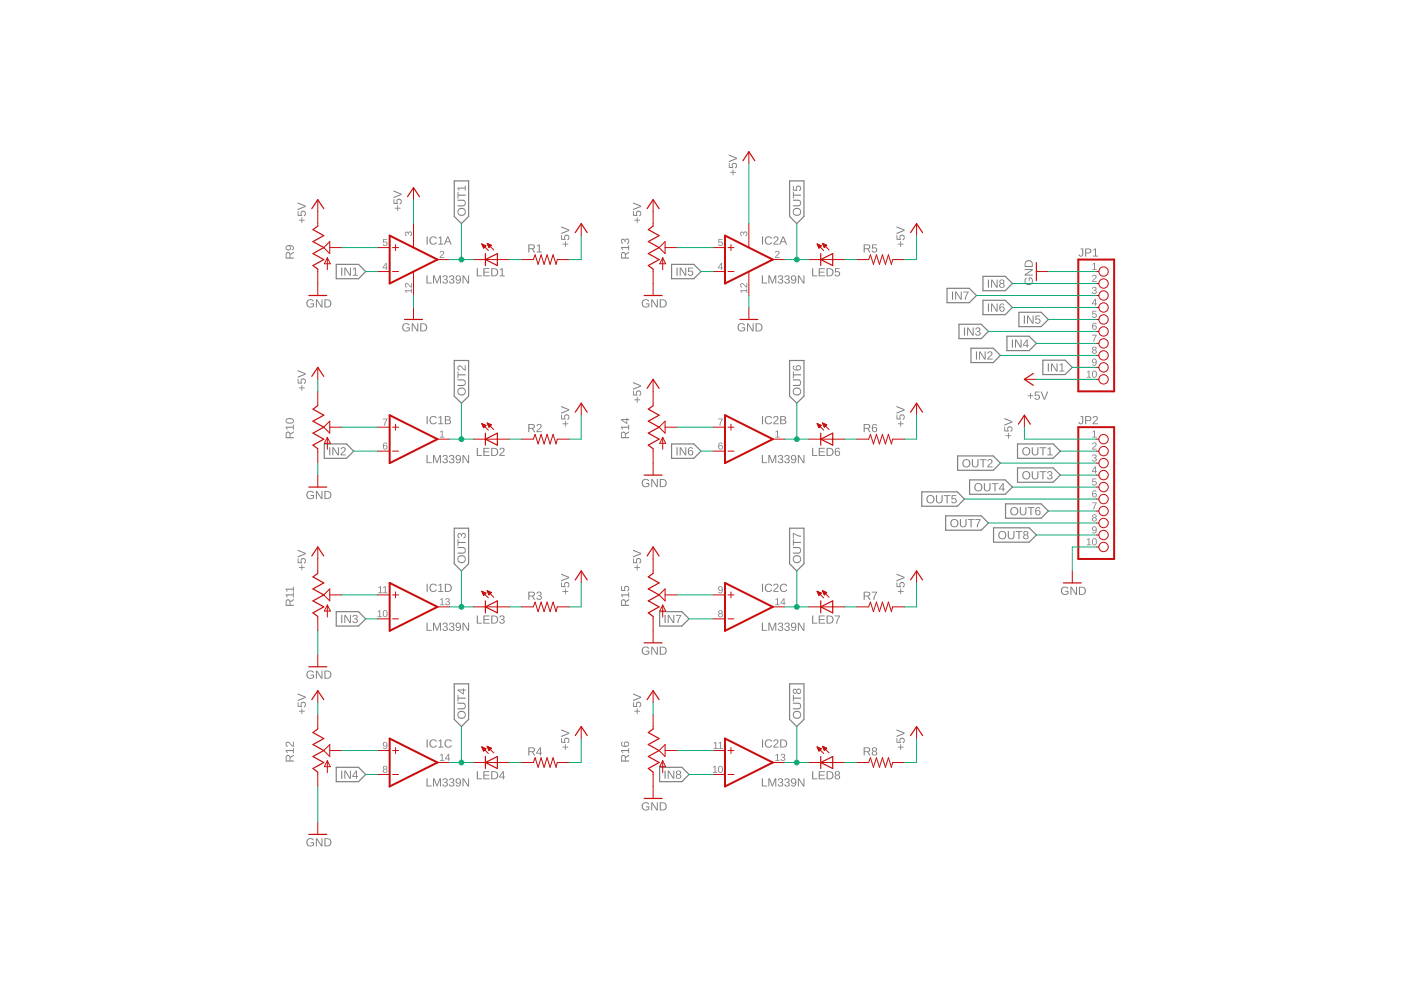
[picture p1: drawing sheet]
<svg xmlns="http://www.w3.org/2000/svg" width="297mm" height="210mm" viewBox="0 0 297 210" stroke-linecap="round" stroke-linejoin="round" font-family="sans-serif">
<g fill="#808080">
<path d="M81.2 50.7h.9v.1h-.7v.5a.5 .5 0 0 1 .7 .2 .5 .5 0 0 1-.3 .7 .5 .5 0 0 1-.7-.4l.5 .2a.34 .34 0 0 0 .3-.5 .34 .34 0 0 0-.5 0h-.2z"/>
<path d="M93.4 53.3a.5 .5 0 0 1 .8 .2 .5 .5 0 0 1-.5 .7l-.3 .3h.8v.2h-1l.6-.7a.3 .3 0 0 0 .1-.5 .3 .3 0 0 0-.5 .1h-.2z"/>
<path d="M81.2 88.8h.9l-.5 1.4h-.2l.1-.4 .5-.9h-.8z"/>
<path d="M93.3 91.5l.5-.2v1.3h.4v.2h-.9v-.2h.4v-1.1l-.4 .2z"/>
<path d="M85.9 49.2l.5-.1 .2 .3a.4 .4 0 0 1 .4-.3 .4 .4 0 0 1 .3 .5l-.2 .4-.2 .1v-.2a.3 .3 0 0 0 .3-.4 .3 .3 0 0 0-.5-.1v.3h-.2a.29 .29 0 0 0-.1-.4 .29 .29 0 0 0-.4 .2 .29 .29 0 0 0 .2 .4v.2l-.3-.3z"/>
<path d="M152.3 50.7h.9v.1h-.7v.5a.5 .5 0 0 1 .7 .2 .5 .5 0 0 1-.3 .7 .5 .5 0 0 1-.7-.4l.5 .2a.34 .34 0 0 0 .3-.5 .34 .34 0 0 0-.5 0h-.2z"/>
<path d="M164.5 53.3a.5 .5 0 0 1 .8 .2 .5 .5 0 0 1-.5 .7l-.3 .3h.8v.2h-1l.6-.7a.3 .3 0 0 0 .1-.5 .3 .3 0 0 0-.5 .1h-.2z"/>
<path d="M152.3 88.8h.9l-.5 1.4h-.2l.1-.4 .5-.9h-.8z"/>
<path d="M164.4 91.5l.5-.2v1.3h.4v.2h-.9v-.2h.4v-1.1l-.4 .2z"/>
<path d="M157 49.2l.5-.1 .2 .3a.4 .4 0 0 1 .4-.3 .4 .4 0 0 1 .3 .5l-.2 .4-.2 .1v-.2a.3 .3 0 0 0 .3-.4 .3 .3 0 0 0-.5-.1v.3h-.2a.29 .29 0 0 0-.1-.4 .29 .29 0 0 0-.4 .2 .29 .29 0 0 0 .2 .4v.2l-.3-.3z"/>
<path d="M231.6 56l.6-.3v1.4h.3v.1h-.9v-.1h.4v-1.2l-.4 .3z"/>
<path d="M231.7 58.4a.5 .5 0 0 1 .8 .2 .5 .5 0 0 1-.5 .7l-.2 .3h.7v.2h-1l.6-.8a.3 .3 0 0 0 .2-.5 .32 .32 0 0 0-.6 .2l-.1-.1z"/>
<path d="M231.7 60.9a.43 .43 0 0 1 .7 0 .43 .43 0 0 1-.2 .6 .39 .39 0 0 1 .3 .5 .39 .39 0 0 1-.5 .3l-.4-.2-.1-.2h.2a.3 .3 0 0 0 .4 .3 .3 .3 0 0 0 .1-.5l-.3-.1v-.1a.29 .29 0 0 0 .4-.2 .29 .29 0 0 0-.2-.4 .29 .29 0 0 0-.4 .3h-.2z"/>
<path d="M231.6 65.9h.9v.2h-.7v.4a.5 .5 0 0 1 .7 .3 .5 .5 0 0 1-.3 .6 .5 .5 0 0 1-.7-.4l.5 .2a.34 .34 0 0 0 .3-.4 .34 .34 0 0 0-.5-.1h-.2z"/>
<path d="M231.5 71h1l-.5 1.5h-.2l.1-.4 .4-1h-.8z"/>
<path d="M231.6 91.5l.6-.2v1.3h.3v.2h-.9v-.2h.4v-1.1l-.4 .2z"/>
<path d="M231.7 93.9a.5 .5 0 0 1 .8 .2 .5 .5 0 0 1-.5 .7l-.2 .3h.7v.2h-1l.6-.7a.3 .3 0 0 0 .2-.5 .3 .3 0 0 0-.6 .1h-.1z"/>
<path d="M231.7 96.5a.43 .43 0 0 1 .7-.1 .43 .43 0 0 1-.2 .7 .39 .39 0 0 1 .3 .5 .39 .39 0 0 1-.5 .3l-.4-.3-.1-.1 .2-.1a.3 .3 0 0 0 .4 .3 .3 .3 0 0 0 .1-.5h-.3v-.2a.29 .29 0 0 0 .4-.1 .29 .29 0 0 0-.2-.4 .29 .29 0 0 0-.4 .2h-.2z"/>
<path d="M231.6 101.5h.9v.1h-.7v.5a.5 .5 0 0 1 .7 .2 .5 .5 0 0 1-.3 .7 .5 .5 0 0 1-.7-.4l.5 .2a.34 .34 0 0 0 .3-.5 .34 .34 0 0 0-.5-.1h-.2z"/>
<path d="M231.5 106.5h1l-.5 1.5h-.2l.1-.4 .4-.9h-.8z"/>
<path d="M90.4 58.4h.3v1.5h.8v.2h-1.1zM91.8 58.4h.3l.6 1.5 .5-1.5h.3v1.7h-.2v-1.5l-.6 1.5h-.1l-.6-1.5v1.5h-.2zM94 58.5a.5 .5 0 0 1 .8 0 .5 .5 0 0 1-.2 .7 .51 .51 0 0 1 .2 .8 .51 .51 0 0 1-.8 0l-.2-.3 .2-.1a.35 .35 0 0 0 .5 .4 .35 .35 0 0 0 .1-.6l-.4-.1v-.2a.33 .33 0 0 0 .5-.1 .33 .33 0 0 0-.3-.5 .33 .33 0 0 0-.4 .3h-.2zM95.4 58.5a.5 .5 0 0 1 .8 0 .5 .5 0 0 1-.2 .7 .51 .51 0 0 1 .2 .8 .51 .51 0 0 1-.8 0l-.2-.3 .2-.1a.35 .35 0 0 0 .5 .4 .35 .35 0 0 0 .1-.6l-.4-.1v-.2a.33 .33 0 0 0 .5-.1 .33 .33 0 0 0-.3-.5 .33 .33 0 0 0-.4 .3h-.2zM96.7 58.5a.63 .63 0 0 1 .8 0 .63 .63 0 0 1 .2 .7 .63 .63 0 0 1-.2 .9 .63 .63 0 0 1-.9-.3l.2-.1 .1 .2a.48 .48 0 0 0 .5-.1 .48 .48 0 0 0 .1-.5 .55 .55 0 0 1-.8 0 .55 .55 0 0 1 0-.8zM96.7 59a.4 .4 0 0 0 .8 0 .4 .4 0 0 0-.8 0zM98.1 58.4h.2l1 1.5-.1-1.5h.3v1.7h-.3l-.9-1.5v1.5h-.2z"/>
<path d="M90.4 96.5h.3v1.5h.8v.2h-1.1zM91.8 96.5h.3l.6 1.4 .5-1.4h.3v1.7h-.2v-1.5l-.6 1.5h-.1l-.6-1.5v1.5h-.2zM94 96.6a.5 .5 0 0 1 .8-.1 .5 .5 0 0 1-.2 .8 .51 .51 0 0 1 .2 .8 .51 .51 0 0 1-.8 0l-.2-.3 .2-.1a.35 .35 0 0 0 .5 .3 .35 .35 0 0 0 .1-.5l-.4-.1v-.2a.33 .33 0 0 0 .5-.1 .33 .33 0 0 0-.3-.5 .33 .33 0 0 0-.4 .3h-.2zM95.4 96.6a.5 .5 0 0 1 .8-.1 .5 .5 0 0 1-.2 .8 .51 .51 0 0 1 .2 .8 .51 .51 0 0 1-.8 0l-.2-.3 .2-.1a.35 .35 0 0 0 .5 .3 .35 .35 0 0 0 .1-.5l-.4-.1v-.2a.33 .33 0 0 0 .5-.1 .33 .33 0 0 0-.3-.5 .33 .33 0 0 0-.4 .3h-.2zM96.7 96.6a.63 .63 0 0 1 .8 0 .63 .63 0 0 1 .2 .7 .63 .63 0 0 1-.2 .8 .63 .63 0 0 1-.9-.2l.2-.1 .1 .2a.48 .48 0 0 0 .5-.1 .48 .48 0 0 0 .1-.5 .55 .55 0 0 1-.8 0 .55 .55 0 0 1 0-.8zM96.7 97.1a.4 .4 0 0 0 .8 0 .4 .4 0 0 0-.8 0zM98.1 96.5h.2l1 1.5-.1-1.5h.3v1.7h-.3l-.9-1.5v1.5h-.2z"/>
<path d="M90.4 165h.3v1.6h.8v.2h-1.1zM91.8 165h.3l.6 1.5 .5-1.5h.3v1.8h-.2v-1.6l-.6 1.6h-.1l-.6-1.6v1.6h-.2zM94 165.1a.5 .5 0 0 1 .8 0 .5 .5 0 0 1-.2 .8 .51 .51 0 0 1 .2 .8 .51 .51 0 0 1-.8 0l-.2-.4h.2a.35 .35 0 0 0 .5 .3 .35 .35 0 0 0 .1-.5l-.4-.1v-.2a.33 .33 0 0 0 .5-.2 .33 .33 0 0 0-.3-.4 .33 .33 0 0 0-.4 .3h-.2zM95.4 165.1a.5 .5 0 0 1 .8 0 .5 .5 0 0 1-.2 .8 .51 .51 0 0 1 .2 .8 .51 .51 0 0 1-.8 0l-.2-.4h.2a.35 .35 0 0 0 .5 .3 .35 .35 0 0 0 .1-.5l-.4-.1v-.2a.33 .33 0 0 0 .5-.2 .33 .33 0 0 0-.3-.4 .33 .33 0 0 0-.4 .3h-.2zM96.7 165.2a.63 .63 0 0 1 .8-.1 .63 .63 0 0 1 .2 .8 .63 .63 0 0 1-.2 .8 .63 .63 0 0 1-.9-.3h.2l.1 .1a.48 .48 0 0 0 .5-.1 .48 .48 0 0 0 .1-.5 .55 .55 0 0 1-.8 .1 .55 .55 0 0 1 0-.8zM96.7 165.6a.4 .4 0 0 0 .8 0 .4 .4 0 0 0-.8 0zM98.1 165h.2l1 1.5-.1-1.5h.3v1.8h-.3l-.9-1.5v1.5h-.2z"/>
<path d="M90.4 132h.3v1.6h.8v.1h-1.1zM91.8 132h.3l.6 1.5 .5-1.5h.3v1.7h-.2v-1.5l-.6 1.5h-.1l-.6-1.5v1.5h-.2zM94 132.1a.5 .5 0 0 1 .8 0 .5 .5 0 0 1-.2 .8 .51 .51 0 0 1 .2 .8 .51 .51 0 0 1-.8 0l-.2-.4h.2a.35 .35 0 0 0 .5 .3 .35 .35 0 0 0 .1-.6h-.4v-.2a.33 .33 0 0 0 .5-.2 .33 .33 0 0 0-.3-.4 .33 .33 0 0 0-.4 .3l-.2-.1zM95.4 132.1a.5 .5 0 0 1 .8 0 .5 .5 0 0 1-.2 .8 .51 .51 0 0 1 .2 .8 .51 .51 0 0 1-.8 0l-.2-.4h.2a.35 .35 0 0 0 .5 .3 .35 .35 0 0 0 .1-.6h-.4v-.2a.33 .33 0 0 0 .5-.2 .33 .33 0 0 0-.3-.4 .33 .33 0 0 0-.4 .3l-.2-.1zM96.7 132.2a.63 .63 0 0 1 .8-.1 .63 .63 0 0 1 .2 .8 .63 .63 0 0 1-.2 .8 .63 .63 0 0 1-.9-.3h.2l.1 .1a.48 .48 0 0 0 .5-.1 .48 .48 0 0 0 .1-.5 .55 .55 0 0 1-.8 .1 .55 .55 0 0 1 0-.8zM96.7 132.6a.4 .4 0 0 0 .8 0 .4 .4 0 0 0-.8 0zM98.1 132h.2l1 1.5-.1-1.5h.3v1.7h-.3l-.9-1.4v1.4h-.2z"/>
<path d="M161.5 58.4h.3v1.5h.8v.2h-1.1zM162.9 58.4h.3l.6 1.5 .5-1.5h.3v1.7h-.2v-1.5l-.6 1.5h-.1l-.6-1.5v1.5h-.2zM165.1 58.5a.5 .5 0 0 1 .8 0 .5 .5 0 0 1-.2 .7 .51 .51 0 0 1 .2 .8 .51 .51 0 0 1-.8 0l-.2-.3 .2-.1a.35 .35 0 0 0 .5 .4 .35 .35 0 0 0 .1-.6l-.4-.1v-.2a.33 .33 0 0 0 .5-.1 .33 .33 0 0 0-.3-.5 .33 .33 0 0 0-.4 .3h-.2zM166.5 58.5a.5 .5 0 0 1 .8 0 .5 .5 0 0 1-.2 .7 .51 .51 0 0 1 .2 .8 .51 .51 0 0 1-.8 0l-.2-.3 .2-.1a.35 .35 0 0 0 .5 .4 .35 .35 0 0 0 .1-.6l-.4-.1v-.2a.33 .33 0 0 0 .5-.1 .33 .33 0 0 0-.3-.5 .33 .33 0 0 0-.4 .3h-.2zM167.8 58.5a.63 .63 0 0 1 .8 0 .63 .63 0 0 1 .2 .7 .63 .63 0 0 1-.2 .9 .63 .63 0 0 1-.9-.3l.2-.1 .1 .2a.48 .48 0 0 0 .5-.1 .48 .48 0 0 0 .1-.5 .55 .55 0 0 1-.8 0 .55 .55 0 0 1 0-.8zM167.8 59a.4 .4 0 0 0 .8 0 .4 .4 0 0 0-.8 0zM169.2 58.4h.2l1 1.5-.1-1.5h.3v1.7h-.3l-.9-1.5v1.5h-.2z"/>
<path d="M161.5 96.5h.3v1.5h.8v.2h-1.1zM162.9 96.5h.3l.6 1.4 .5-1.4h.3v1.7h-.2v-1.5l-.6 1.5h-.1l-.6-1.5v1.5h-.2zM165.1 96.6a.5 .5 0 0 1 .8-.1 .5 .5 0 0 1-.2 .8 .51 .51 0 0 1 .2 .8 .51 .51 0 0 1-.8 0l-.2-.3 .2-.1a.35 .35 0 0 0 .5 .3 .35 .35 0 0 0 .1-.5l-.4-.1v-.2a.33 .33 0 0 0 .5-.1 .33 .33 0 0 0-.3-.5 .33 .33 0 0 0-.4 .3h-.2zM166.5 96.6a.5 .5 0 0 1 .8-.1 .5 .5 0 0 1-.2 .8 .51 .51 0 0 1 .2 .8 .51 .51 0 0 1-.8 0l-.2-.3 .2-.1a.35 .35 0 0 0 .5 .3 .35 .35 0 0 0 .1-.5l-.4-.1v-.2a.33 .33 0 0 0 .5-.1 .33 .33 0 0 0-.3-.5 .33 .33 0 0 0-.4 .3h-.2zM167.8 96.6a.63 .63 0 0 1 .8 0 .63 .63 0 0 1 .2 .7 .63 .63 0 0 1-.2 .8 .63 .63 0 0 1-.9-.2l.2-.1 .1 .2a.48 .48 0 0 0 .5-.1 .48 .48 0 0 0 .1-.5 .55 .55 0 0 1-.8 0 .55 .55 0 0 1 0-.8zM167.8 97.1a.4 .4 0 0 0 .8 0 .4 .4 0 0 0-.8 0zM169.2 96.5h.2l1 1.5-.1-1.5h.3v1.7h-.3l-.9-1.5v1.5h-.2z"/>
<path d="M161.5 132h.3v1.6h.8v.1h-1.1zM162.9 132h.3l.6 1.5 .5-1.5h.3v1.7h-.2v-1.5l-.6 1.5h-.1l-.6-1.5v1.5h-.2zM165.1 132.1a.5 .5 0 0 1 .8 0 .5 .5 0 0 1-.2 .8 .51 .51 0 0 1 .2 .8 .51 .51 0 0 1-.8 0l-.2-.4h.2a.35 .35 0 0 0 .5 .3 .35 .35 0 0 0 .1-.6h-.4v-.2a.33 .33 0 0 0 .5-.2 .33 .33 0 0 0-.3-.4 .33 .33 0 0 0-.4 .3l-.2-.1zM166.5 132.1a.5 .5 0 0 1 .8 0 .5 .5 0 0 1-.2 .8 .51 .51 0 0 1 .2 .8 .51 .51 0 0 1-.8 0l-.2-.4h.2a.35 .35 0 0 0 .5 .3 .35 .35 0 0 0 .1-.6h-.4v-.2a.33 .33 0 0 0 .5-.2 .33 .33 0 0 0-.3-.4 .33 .33 0 0 0-.4 .3l-.2-.1zM167.8 132.2a.63 .63 0 0 1 .8-.1 .63 .63 0 0 1 .2 .8 .63 .63 0 0 1-.2 .8 .63 .63 0 0 1-.9-.3h.2l.1 .1a.48 .48 0 0 0 .5-.1 .48 .48 0 0 0 .1-.5 .55 .55 0 0 1-.8 .1 .55 .55 0 0 1 0-.8zM167.8 132.6a.4 .4 0 0 0 .8 0 .4 .4 0 0 0-.8 0zM169.2 132h.2l1 1.5-.1-1.5h.3v1.7h-.3l-.9-1.4v1.4h-.2z"/>
<path d="M161.5 165h.3v1.6h.8v.2h-1.1zM162.9 165h.3l.6 1.5 .5-1.5h.3v1.8h-.2v-1.6l-.6 1.6h-.1l-.6-1.6v1.6h-.2zM165.1 165.1a.5 .5 0 0 1 .8 0 .5 .5 0 0 1-.2 .8 .51 .51 0 0 1 .2 .8 .51 .51 0 0 1-.8 0l-.2-.4h.2a.35 .35 0 0 0 .5 .3 .35 .35 0 0 0 .1-.5l-.4-.1v-.2a.33 .33 0 0 0 .5-.2 .33 .33 0 0 0-.3-.4 .33 .33 0 0 0-.4 .3h-.2zM166.5 165.1a.5 .5 0 0 1 .8 0 .5 .5 0 0 1-.2 .8 .51 .51 0 0 1 .2 .8 .51 .51 0 0 1-.8 0l-.2-.4h.2a.35 .35 0 0 0 .5 .3 .35 .35 0 0 0 .1-.5l-.4-.1v-.2a.33 .33 0 0 0 .5-.2 .33 .33 0 0 0-.3-.4 .33 .33 0 0 0-.4 .3h-.2zM167.8 165.2a.63 .63 0 0 1 .8-.1 .63 .63 0 0 1 .2 .8 .63 .63 0 0 1-.2 .8 .63 .63 0 0 1-.9-.3h.2l.1 .1a.48 .48 0 0 0 .5-.1 .48 .48 0 0 0 .1-.5 .55 .55 0 0 1-.8 .1 .55 .55 0 0 1 0-.8zM167.8 165.6a.4 .4 0 0 0 .8 0 .4 .4 0 0 0-.8 0zM169.2 165h.2l1 1.5-.1-1.5h.3v1.8h-.3l-.9-1.5v1.5h-.2z"/>
<path d="M85.5 68.8a.9 .9 0 0 1 1.4 .1l-.3 .1a.68 .68 0 0 0-.9 0 .68 .68 0 0 0-.1 .9 .68 .68 0 0 0 1 .1l.1-.4h-.5v-.2h.7v.6a.94 .94 0 0 1-1.3 .1 .94 .94 0 0 1-.1-1.3zM87.3 68.5h.3l.9 1.5v-1.5h.2v1.8h-.3l-.9-1.5v1.5h-.2zM89.1 68.5h.6a.86 .86 0 0 1 .9 .9 .86 .86 0 0 1-.9 .9h-.6zM89.3 68.7v1.4a.73 .73 0 0 0 1-.7 .73 .73 0 0 0-1-.7z"/>
<path d="M156.6 68.8a.9 .9 0 0 1 1.4 .1l-.3 .1a.68 .68 0 0 0-.9 0 .68 .68 0 0 0-.1 .9 .68 .68 0 0 0 1 .1l.1-.4h-.5v-.2h.7v.6a.94 .94 0 0 1-1.3 .1 .94 .94 0 0 1-.1-1.3zM158.4 68.5h.3l.9 1.5v-1.5h.2v1.8h-.3l-.9-1.5v1.5h-.2zM160.2 68.5h.6a.86 .86 0 0 1 .9 .9 .86 .86 0 0 1-.9 .9h-.6zM160.4 68.7v1.4a.73 .73 0 0 0 1-.7 .73 .73 0 0 0-1-.7z"/>
<path d="M65.2 177.9a.9 .9 0 0 1 1.3 .2l-.2 .1a.68 .68 0 0 0-.9-.1 .68 .68 0 0 0-.1 1 .68 .68 0 0 0 1 .1l.1-.4h-.5v-.2h.7v.6a.94 .94 0 0 1-1.4 .1 .94 .94 0 0 1 0-1.4zM67 177.7h.2l1 1.5v-1.5h.2v1.8h-.3l-.9-1.5v1.5h-.2zM68.8 177.7h.5a.86 .86 0 0 1 1 .9 .86 .86 0 0 1-.9 .9h-.6zM69 177.9v1.4a.73 .73 0 0 0 1-.7 .73 .73 0 0 0-1-.7z"/>
<path d="M65.2 142.4a.9 .9 0 0 1 1.3 .2h-.2a.68 .68 0 0 0-.9 0 .68 .68 0 0 0-.1 .9 .68 .68 0 0 0 1 .1l.1-.4h-.5v-.2h.7v.6a.94 .94 0 0 1-1.4 .1 .94 .94 0 0 1 0-1.3zM67 142.2h.2l1 1.5v-1.5h.2v1.7h-.3l-.9-1.5v1.5h-.2zM68.8 142.2h.5a.86 .86 0 0 1 1 .8 .86 .86 0 0 1-.9 .9h-.6zM69 142.4v1.3a.73 .73 0 0 0 1-.7 .73 .73 0 0 0-1-.6z"/>
<path d="M65.2 63.7a.9 .9 0 0 1 1.3 .2h-.2a.68 .68 0 0 0-.9 0 .68 .68 0 0 0-.1 .9 .68 .68 0 0 0 1 .1l.1-.4h-.5v-.2h.7v.6a.94 .94 0 0 1-1.4 .1 .94 .94 0 0 1 0-1.3zM67 63.5h.2l1 1.4v-1.4h.2v1.7h-.3l-.9-1.5v1.5h-.2zM68.8 63.5h.5a.86 .86 0 0 1 1 .8 .86 .86 0 0 1-.9 .9h-.6zM69 63.7v1.3a.73 .73 0 0 0 1-.7 .73 .73 0 0 0-1-.6z"/>
<path d="M65.2 104.3a.9 .9 0 0 1 1.3 .2h-.2a.68 .68 0 0 0-.9 0 .68 .68 0 0 0-.1 1 .68 .68 0 0 0 1 0l.1-.3h-.5v-.2h.7v.5a.94 .94 0 0 1-1.4 .1 .94 .94 0 0 1 0-1.3zM67 104.1h.2l1 1.5v-1.5h.2v1.7h-.3l-.9-1.4v1.4h-.2zM68.8 104.1h.5a.86 .86 0 0 1 1 .8 .86 .86 0 0 1-.9 .9h-.6zM69 104.3v1.3a.73 .73 0 0 0 1-.6 .73 .73 0 0 0-1-.7z"/>
<path d="M136.3 170.3a.9 .9 0 0 1 1.3 .2l-.2 .1a.68 .68 0 0 0-.9-.1 .68 .68 0 0 0-.1 1 .68 .68 0 0 0 1 .1l.1-.4h-.5v-.2h.7v.6a.94 .94 0 0 1-1.4 .1 .94 .94 0 0 1 0-1.4zM138.1 170.1h.2l1 1.5v-1.5h.2v1.7h-.3l-.9-1.4v1.4h-.2zM139.9 170.1h.5a.86 .86 0 0 1 1 .8 .86 .86 0 0 1-.9 .9h-.6zM140.1 170.3v1.3a.73 .73 0 0 0 1-.6 .73 .73 0 0 0-1-.7z"/>
<path d="M136.3 137.3a.9 .9 0 0 1 1.3 .2l-.2 .1a.68 .68 0 0 0-.9-.1 .68 .68 0 0 0-.1 1 .68 .68 0 0 0 1 0l.1-.3h-.5v-.2h.7v.6a.94 .94 0 0 1-1.4 .1 .94 .94 0 0 1 0-1.4zM138.1 137.1h.2l1 1.5v-1.5h.2v1.7h-.3l-.9-1.4v1.4h-.2zM139.9 137.1h.5a.86 .86 0 0 1 1 .8 .86 .86 0 0 1-.9 .9h-.6zM140.1 137.3v1.3a.73 .73 0 0 0 1-.6 .73 .73 0 0 0-1-.7z"/>
<path d="M136.3 101.8a.9 .9 0 0 1 1.3 .1l-.2 .1a.68 .68 0 0 0-.9 0 .68 .68 0 0 0-.1 .9 .68 .68 0 0 0 1 .1l.1-.4h-.5v-.2h.7v.6a.94 .94 0 0 1-1.4 .1 .94 .94 0 0 1 0-1.3zM138.1 101.6h.2l1 1.4v-1.4h.2v1.7h-.3l-.9-1.5v1.5h-.2zM139.9 101.6h.5a.86 .86 0 0 1 1 .8 .86 .86 0 0 1-.9 .9h-.6zM140.1 101.7v1.4a.73 .73 0 0 0 1-.7 .73 .73 0 0 0-1-.7z"/>
<path d="M136.3 63.7a.9 .9 0 0 1 1.3 .2h-.2a.68 .68 0 0 0-.9 0 .68 .68 0 0 0-.1 .9 .68 .68 0 0 0 1 .1l.1-.4h-.5v-.2h.7v.6a.94 .94 0 0 1-1.4 .1 .94 .94 0 0 1 0-1.3zM138.1 63.5h.2l1 1.4v-1.4h.2v1.7h-.3l-.9-1.5v1.5h-.2zM139.9 63.5h.5a.86 .86 0 0 1 1 .8 .86 .86 0 0 1-.9 .9h-.6zM140.1 63.7v1.3a.73 .73 0 0 0 1-.7 .73 .73 0 0 0-1-.6z"/>
<path d="M63.4 46.6h.5v-.5h.2v.5h.5v.2h-.5v.5h-.2v-.5h-.5zM63.1 44.8h.2v.7l.5 .1a.59 .59 0 0 1 .3-.9 .59 .59 0 0 1 .8 .4 .59 .59 0 0 1-.5 .8v-.3a.38 .38 0 0 0 .2-.5 .38 .38 0 0 0-.6-.1 .38 .38 0 0 0 0 .6v.2l-.9-.1zM63.1 42.9l1.7 .7v.3l-1.7 .7v-.3l1.5-.6-1.5-.5z"/>
<path d="M63.4 82.1h.5v-.5h.2v.5h.5v.2h-.5v.5h-.2v-.5h-.5zM63.1 80.3h.2v.8h.5a.59 .59 0 0 1 .3-.8 .59 .59 0 0 1 .8 .4 .59 .59 0 0 1-.5 .7v-.2a.38 .38 0 0 0 .2-.6 .38 .38 0 0 0-.6 0 .38 .38 0 0 0 0 .5v.3l-.9-.1zM63.1 78.5l1.7 .7v.2l-1.7 .7v-.2l1.5-.6-1.5-.6z"/>
<path d="M63.4 120.2h.5v-.5h.2v.5h.5v.2h-.5v.5h-.2v-.5h-.5zM63.1 118.4h.2v.8h.5a.59 .59 0 0 1 .3-.8 .59 .59 0 0 1 .8 .3 .59 .59 0 0 1-.5 .8v-.2a.38 .38 0 0 0 .2-.6 .38 .38 0 0 0-.6-.1 .38 .38 0 0 0 0 .6v.2h-.9zM63.1 116.5l1.7 .7v.3l-1.7 .7v-.3l1.5-.5-1.5-.6z"/>
<path d="M134.5 84.7h.5v-.5h.2v.5h.5v.2h-.5v.5h-.2v-.5h-.5zM134.2 82.9h.2v.7l.5 .1a.59 .59 0 0 1 .3-.9 .59 .59 0 0 1 .8 .4 .59 .59 0 0 1-.5 .7v-.2a.38 .38 0 0 0 .2-.5 .38 .38 0 0 0-.6-.1 .38 .38 0 0 0 0 .6v.2l-.9-.1zM134.2 81l1.7 .7v.2l-1.7 .7v-.2l1.5-.6-1.5-.6z"/>
<path d="M134.5 46.6h.5v-.5h.2v.5h.5v.2h-.5v.5h-.2v-.5h-.5zM134.2 44.8h.2v.7l.5 .1a.59 .59 0 0 1 .3-.9 .59 .59 0 0 1 .8 .4 .59 .59 0 0 1-.5 .8v-.3a.38 .38 0 0 0 .2-.5 .38 .38 0 0 0-.6-.1 .38 .38 0 0 0 0 .6v.2l-.9-.1zM134.2 42.9l1.7 .7v.3l-1.7 .7v-.3l1.5-.6-1.5-.5z"/>
<path d="M134.5 120.2h.5v-.5h.2v.5h.5v.2h-.5v.5h-.2v-.5h-.5zM134.2 118.4h.2v.8h.5a.59 .59 0 0 1 .3-.8 .59 .59 0 0 1 .8 .3 .59 .59 0 0 1-.5 .8v-.2a.38 .38 0 0 0 .2-.6 .38 .38 0 0 0-.6-.1 .38 .38 0 0 0 0 .6v.2h-.9zM134.2 116.5l1.7 .7v.3l-1.7 .7v-.3l1.5-.5-1.5-.6z"/>
<path d="M134.5 150.7h.5v-.5h.2v.5h.5v.2h-.5v.5h-.2v-.5h-.5zM134.2 148.9h.2v.8h.5a.59 .59 0 0 1 .3-.9 .59 .59 0 0 1 .8 .4 .59 .59 0 0 1-.5 .8v-.3a.38 .38 0 0 0 .2-.5 .38 .38 0 0 0-.6-.1 .38 .38 0 0 0 0 .6v.2h-.9zM134.2 147l1.7 .7v.3l-1.7 .7v-.3l1.5-.6-1.5-.5z"/>
<path d="M63.4 150.7h.5v-.5h.2v.5h.5v.2h-.5v.5h-.2v-.5h-.5zM63.1 148.9h.2v.8h.5a.59 .59 0 0 1 .3-.9 .59 .59 0 0 1 .8 .4 .59 .59 0 0 1-.5 .8v-.3a.38 .38 0 0 0 .2-.5 .38 .38 0 0 0-.6-.1 .38 .38 0 0 0 0 .6v.2h-.9zM63.1 147l1.7 .7v.3l-1.7 .7v-.3l1.5-.6-1.5-.5z"/>
<path d="M83.7 44.1h.5v-.6h.2v.6h.5v.1h-.5v.6h-.2v-.6h-.5zM83.4 42.2h.2v.8h.6a.59 .59 0 0 1 .2-.8 .59 .59 0 0 1 .8 .4 .59 .59 0 0 1-.4 .7l-.1-.2a.38 .38 0 0 0 .2-.6 .38 .38 0 0 0-.6 0 .38 .38 0 0 0 0 .6v.2l-.9-.1zM83.4 40.4l1.7 .7v.2l-1.7 .7v-.2l1.5-.6-1.5-.6z"/>
<path d="M154.8 36.4h.5v-.5h.2v.5h.5v.2h-.5v.5h-.2v-.5h-.5zM154.5 34.6h.2v.8h.6a.59 .59 0 0 1 .2-.8 .59 .59 0 0 1 .8 .3 .59 .59 0 0 1-.4 .8l-.1-.2a.38 .38 0 0 0 .2-.6 .38 .38 0 0 0-.6-.1 .38 .38 0 0 0 0 .6v.3l-.9-.1zM154.5 32.8l1.7 .7v.2l-1.7 .7v-.2l1.5-.6-1.5-.6z"/>
<path d="M217.4 59l.2-.1 .1 .2a.68 .68 0 0 0 0 .9 .68 .68 0 0 0 .9 .1 .68 .68 0 0 0 .1-1l-.4-.1v.6h-.2v-.8h.6a.91 .91 0 0 1 .2 1.3 .91 .91 0 0 1-1.3 .2 .91 .91 0 0 1-.2-1.3zM217.2 57h1.8v.3l-1.5 .9h1.5v.2h-1.8v-.2l1.5-1h-1.5zM217.5 55.4a.88 .88 0 0 1 .9-.2 .88 .88 0 0 1 .6 .8v.6h-1.8l.1-.8zM217.6 55.6l-.2 .8h1.4a.74 .74 0 0 0-.3-.9 .74 .74 0 0 0-.9 .1z"/>
<path d="M225.2 124.6a.9 .9 0 0 1 1.3 .2l-.2 .1a.68 .68 0 0 0-.9-.1 .68 .68 0 0 0-.1 1 .68 .68 0 0 0 .9 .1l.1-.4h-.5v-.2h.8v.6a.94 .94 0 0 1-1.4 .1 .94 .94 0 0 1 0-1.4zM227 124.4h.2l1 1.5-.1-1.5h.2v1.7h-.2l-1-1.4 .1 1.4h-.2zM228.8 124.4h.5a.86 .86 0 0 1 .9 .8 .86 .86 0 0 1-.8 .9h-.6zM229 124.6v1.3a.73 .73 0 0 0 1-.6 .73 .73 0 0 0-1-.7z"/>
<path d="M218.4 83.3h.2v.5h.5v.2h-.5v.5h-.2v-.5h-.5v-.2h.5zM219.4 83h1v.2h-.8v.6a.59 .59 0 0 1 .8 .2 .59 .59 0 0 1-.3 .8 .59 .59 0 0 1-.8-.4l.2-.1a.38 .38 0 0 0 .6 .2 .38 .38 0 0 0 .1-.6 .38 .38 0 0 0-.6 0h-.2zM220.6 83h.3l.5 1.5 .6-1.5h.3l-.7 1.7h-.3z"/>
<path d="M213.2 92.3h.5v-.5h.2v.5h.5v.2h-.5v.5h-.2v-.5h-.5zM212.9 90.5h.2v.8h.6a.59 .59 0 0 1 .2-.9 .59 .59 0 0 1 .8 .4 .59 .59 0 0 1-.4 .8l-.1-.3a.38 .38 0 0 0 .2-.5 .38 .38 0 0 0-.6-.1 .38 .38 0 0 0 .1 .6v.2h-1zM212.9 88.6l1.7 .7v.3l-1.7 .7v-.3l1.5-.6-1.5-.5z"/>
<path d="M119.3 51.7h.5v-.5h.2v.5h.5v.2h-.5v.5h-.2v-.5h-.5zM119 49.9h.2v.7l.5 .1a.59 .59 0 0 1 .3-.9 .59 .59 0 0 1 .8 .4 .59 .59 0 0 1-.5 .7v-.2a.38 .38 0 0 0 .1-.6 .38 .38 0 0 0-.5 0 .38 .38 0 0 0 0 .6v.2l-.9-.1zM119 48l1.7 .7v.2l-1.7 .7v-.2l1.5-.6-1.5-.6z"/>
<path d="M119.3 89.8h.5v-.6h.2v.6h.5v.1h-.5v.6h-.2v-.6h-.5zM119 87.9h.2v.8h.5a.59 .59 0 0 1 .3-.8 .59 .59 0 0 1 .8 .4 .59 .59 0 0 1-.5 .7v-.2a.38 .38 0 0 0 .1-.6 .38 .38 0 0 0-.5 0 .38 .38 0 0 0 0 .6v.2l-.9-.1zM119 86.1l1.7 .7v.2l-1.7 .7v-.2l1.5-.6-1.5-.6z"/>
<path d="M119.3 125.3h.5v-.5h.2v.5h.5v.2h-.5v.5h-.2v-.5h-.5zM119 123.5h.2v.8h.5a.59 .59 0 0 1 .3-.9 .59 .59 0 0 1 .8 .4 .59 .59 0 0 1-.5 .8v-.3a.38 .38 0 0 0 .1-.5 .38 .38 0 0 0-.5-.1 .38 .38 0 0 0 0 .6v.2h-.9zM119 121.6l1.7 .7v.3l-1.7 .7v-.3l1.5-.6-1.5-.5z"/>
<path d="M119.3 158.3h.5v-.5h.2v.5h.5v.2h-.5v.5h-.2v-.5h-.5zM119 156.5h.2v.8h.5a.59 .59 0 0 1 .3-.8 .59 .59 0 0 1 .8 .3 .59 .59 0 0 1-.5 .8v-.2a.38 .38 0 0 0 .1-.6 .38 .38 0 0 0-.5-.1 .38 .38 0 0 0 0 .6v.2h-.9zM119 154.6l1.7 .7v.3l-1.7 .7v-.3l1.5-.5-1.5-.6z"/>
<path d="M190.4 51.7h.5v-.5h.2v.5h.5v.2h-.5v.5h-.2v-.5h-.5zM190.1 49.9h.2v.7l.5 .1a.59 .59 0 0 1 .3-.9 .59 .59 0 0 1 .8 .4 .59 .59 0 0 1-.5 .7v-.2a.38 .38 0 0 0 .1-.6 .38 .38 0 0 0-.5 0 .38 .38 0 0 0 0 .6v.2l-.9-.1zM190.1 48l1.7 .7v.2l-1.7 .7v-.2l1.5-.6-1.5-.6z"/>
<path d="M190.4 89.8h.5v-.6h.2v.6h.5v.1h-.5v.6h-.2v-.6h-.5zM190.1 87.9h.2v.8h.5a.59 .59 0 0 1 .3-.8 .59 .59 0 0 1 .8 .4 .59 .59 0 0 1-.5 .7v-.2a.38 .38 0 0 0 .1-.6 .38 .38 0 0 0-.5 0 .38 .38 0 0 0 0 .6v.2l-.9-.1zM190.1 86.1l1.7 .7v.2l-1.7 .7v-.2l1.5-.6-1.5-.6z"/>
<path d="M190.4 125.3h.5v-.5h.2v.5h.5v.2h-.5v.5h-.2v-.5h-.5zM190.1 123.5h.2v.8h.5a.59 .59 0 0 1 .3-.9 .59 .59 0 0 1 .8 .4 .59 .59 0 0 1-.5 .8v-.3a.38 .38 0 0 0 .1-.5 .38 .38 0 0 0-.5-.1 .38 .38 0 0 0 0 .6v.2h-.9zM190.1 121.6l1.7 .7v.3l-1.7 .7v-.3l1.5-.6-1.5-.5z"/>
<path d="M190.4 158.3h.5v-.5h.2v.5h.5v.2h-.5v.5h-.2v-.5h-.5zM190.1 156.5h.2v.8h.5a.59 .59 0 0 1 .3-.8 .59 .59 0 0 1 .8 .3 .59 .59 0 0 1-.5 .8v-.2a.38 .38 0 0 0 .1-.6 .38 .38 0 0 0-.5-.1 .38 .38 0 0 0 0 .6v.2h-.9zM190.1 154.6l1.7 .7v.3l-1.7 .7v-.3l1.5-.5-1.5-.6z"/>
<path d="M81.8 55.7h.2v1h.2v.2h-.2v.3h-.2v-.3h-.7zM81.8 56l-.5 .7h.5z"/>
<path d="M90.5 50.1h.2v1.8h-.2zM91.3 50.3a.86 .86 0 0 1 1.3 .2l-.2 .1a.63 .63 0 0 0-1 0 .63 .63 0 0 0 .1 .9 .63 .63 0 0 0 .9-.2l.2 .1a.88 .88 0 0 1-1.3 .3 .88 .88 0 0 1 0-1.4zM93 50.4l.6-.3v1.6h.4v.2h-1.1v-.2h.4v-1.3l-.3 .2zM94.8 50.1h.3l.7 1.8h-.3l-.2-.5h-.7l-.2 .5h-.3zM94.9 50.3l-.3 .9h.7z"/>
<path d="M81.4 93.9l.5-.1 .2 .3-.5-.1-.2 .5a.47 .47 0 0 1 .7 .1 .47 .47 0 0 1-.2 .7 .47 .47 0 0 1-.7-.3v-.6zM81.3 94.8a.35 .35 0 0 0 .7 0 .35 .35 0 0 0-.7 0z"/>
<path d="M90.5 88.2h.2v1.7h-.2zM91.3 88.4a.86 .86 0 0 1 1.3 .2l-.2 .1a.63 .63 0 0 0-1-.1 .63 .63 0 0 0 .1 1 .63 .63 0 0 0 .9-.2l.2 .1a.88 .88 0 0 1-1.3 .3 .88 .88 0 0 1 0-1.4zM93 88.5l.6-.3v1.6h.4v.1h-1.1v-.1h.4v-1.4l-.3 .3zM94.3 88.2l1.2 .2v.4l-.3 .2a.47 .47 0 0 1 .4 .6 .47 .47 0 0 1-.6 .3h-.7zM94.5 88.4v.6l.8-.2-.1-.3zM94.5 89.1v.7l.7-.1 .2-.1-.2-.4z"/>
<path d="M81.3 162.5a.43 .43 0 0 1 .7-.1 .43 .43 0 0 1-.1 .7 .42 .42 0 0 1 .1 .6 .42 .42 0 0 1-.7 0 .42 .42 0 0 1 .1-.6l-.2-.2zM81.4 162.8a.27 .27 0 0 0 .5 0 .27 .27 0 0 0-.5 0zM81.4 163.5a.31 .31 0 0 0 .6 0 .31 .31 0 0 0-.6 0z"/>
<path d="M81.3 157.4a.6 .6 0 0 1 .8 .1 .6 .6 0 0 1 0 .8 .49 .49 0 0 1-.3 .5 .49 .49 0 0 1-.6-.3l.6 .1 .2-.5a.47 .47 0 0 1-.8 0 .47 .47 0 0 1 .1-.7zM81.3 157.8a.33 .33 0 0 0 .6 0 .33 .33 0 0 0-.6 0z"/>
<path d="M93.3 160.1l.5-.2v1.3h.4v.1h-.9v-.1h.4v-1.2l-.4 .3zM95 159.9h.2v.9h.2v.2h-.2v.3h-.2v-.3h-.6zM95 160.1l-.5 .7h.5z"/>
<path d="M90.5 156.8h.2v1.7h-.2zM91.3 157a.86 .86 0 0 1 1.3 .2l-.2 .1a.63 .63 0 0 0-1-.1 .63 .63 0 0 0 .1 1 .63 .63 0 0 0 .9-.2l.2 .1a.88 .88 0 0 1-1.3 .2 .88 .88 0 0 1 0-1.3zM93 157.1l.6-.3v1.5h.4v.2h-1.1v-.2h.4v-1.3l-.3 .3zM94.5 157a.86 .86 0 0 1 1.3 .2l-.2 .1a.63 .63 0 0 0-1-.1 .63 .63 0 0 0 .1 1 .63 .63 0 0 0 .9-.2l.2 .1a.88 .88 0 0 1-1.3 .2 .88 .88 0 0 1 0-1.3z"/>
<path d="M80.1 129.6l.5-.2v1.3h.4v.2h-1v-.2h.4v-1.1l-.3 .2zM81.4 129.4a.61 .61 0 0 1 .7 .2 .61 .61 0 0 1 .1 .7 .53 .53 0 0 1-.7 .6 .53 .53 0 0 1-.4-.8zM81.5 129.5a.83 .83 0 0 0 .2 1.2 .73 .73 0 0 0 0-1.2z"/>
<path d="M80.2 124.5l.6-.2v1.3h.3v.2h-.9v-.2h.4v-1.1l-.4 .2zM81.3 124.5l.5-.2v1.3h.3v.2h-.9v-.2h.4v-1.1l-.3 .2z"/>
<path d="M93.3 127.1l.5-.3v1.4h.4v.1h-.9v-.1h.4v-1.2l-.4 .3zM94.6 126.9a.43 .43 0 0 1 .7 0 .43 .43 0 0 1-.2 .7 .39 .39 0 0 1 .3 .4 .39 .39 0 0 1-.5 .3l-.5-.2v-.2h.2a.3 .3 0 0 0 .4 .3 .3 .3 0 0 0 .1-.5l-.4-.1v-.1a.29 .29 0 0 0 .5-.2 .29 .29 0 0 0-.3-.3 .29 .29 0 0 0-.3 .2h-.2z"/>
<path d="M90.5 123.8h.2v1.7h-.2zM91.3 124a.86 .86 0 0 1 1.3 .2h-.2a.63 .63 0 0 0-1 0 .63 .63 0 0 0 .1 .9 .63 .63 0 0 0 .9-.1l.2 .1a.88 .88 0 0 1-1.3 .2 .88 .88 0 0 1 0-1.3zM93 124.1l.6-.3v1.5h.4v.2h-1.1v-.2h.4v-1.3l-.3 .3zM94.3 123.8h.6a.86 .86 0 0 1 .9 .8 .86 .86 0 0 1-.8 .9h-.7zM94.5 124v1.3a.73 .73 0 0 0 1.1-.7 .73 .73 0 0 0-1.1-.6z"/>
<path d="M85.9 61.6h1.3v-.4h.1v.9h-.1v-.4h-1.2l.3 .4h-.2zM85.9 60.2a.78 .78 0 0 1 1.1 .5l.2 .1v-.8h.1v1l-.7-.6a.3 .3 0 0 0-.5-.1 .3 .3 0 0 0 .1 .5v.2l-.3-.3z"/>
<path d="M152.9 55.7h.2v1h.2v.2h-.2v.3h-.2v-.3h-.7zM152.9 56l-.5 .7h.5z"/>
<path d="M161.6 50.1h.2v1.8h-.2zM162.4 50.3a.86 .86 0 0 1 1.3 .2l-.2 .1a.63 .63 0 0 0-1 0 .63 .63 0 0 0 .1 .9 .63 .63 0 0 0 .9-.2l.2 .1a.88 .88 0 0 1-1.3 .3 .88 .88 0 0 1 0-1.4zM164.1 50.2a.55 .55 0 0 1 .9 .2 .55 .55 0 0 1-.3 .8l-.5 .5h.9v.2h-1.2l.1-.3 .5-.5a.37 .37 0 0 0 .3-.5 .37 .37 0 0 0-.6-.1l-.2 .1zM165.9 50.1h.3l.7 1.8h-.3l-.2-.5h-.7l-.2 .5h-.3zM166 50.3l-.3 .9h.7z"/>
<path d="M152.5 93.9l.5-.1 .2 .3-.5-.1-.2 .5a.47 .47 0 0 1 .7 .1 .47 .47 0 0 1-.2 .7 .47 .47 0 0 1-.7-.3v-.6zM152.4 94.8a.35 .35 0 0 0 .7 0 .35 .35 0 0 0-.7 0z"/>
<path d="M161.6 88.2h.2v1.7h-.2zM162.4 88.4a.86 .86 0 0 1 1.3 .2l-.2 .1a.63 .63 0 0 0-1-.1 .63 .63 0 0 0 .1 1 .63 .63 0 0 0 .9-.2l.2 .1a.88 .88 0 0 1-1.3 .3 .88 .88 0 0 1 0-1.4zM164.1 88.3a.55 .55 0 0 1 .9 .1 .55 .55 0 0 1-.3 .8l-.5 .6h.9v.1h-1.2l.1-.2 .5-.5a.37 .37 0 0 0 .3-.5 .37 .37 0 0 0-.6-.1l-.2 .1zM165.4 88.2l1.2 .2v.4l-.3 .2a.47 .47 0 0 1 .4 .6 .47 .47 0 0 1-.6 .3h-.7zM165.6 88.4v.6l.8-.2-.1-.3zM165.6 89.1v.7l.7-.1 .2-.1-.2-.4z"/>
<path d="M152.4 129.5a.43 .43 0 0 1 .7-.1 .43 .43 0 0 1-.1 .7 .42 .42 0 0 1 .1 .6 .42 .42 0 0 1-.7 0 .42 .42 0 0 1 .1-.6l-.2-.2zM152.5 129.7a.27 .27 0 0 0 .5 0 .27 .27 0 0 0-.5 0zM152.5 130.4a.31 .31 0 0 0 .6 0 .31 .31 0 0 0-.6 0z"/>
<path d="M152.4 124.4a.6 .6 0 0 1 .8 .1 .6 .6 0 0 1 0 .7 .49 .49 0 0 1-.3 .6 .49 .49 0 0 1-.6-.3l.6 .1 .2-.5a.47 .47 0 0 1-.8 0 .47 .47 0 0 1 .1-.7zM152.4 124.8a.33 .33 0 0 0 .6 0 .33 .33 0 0 0-.6 0z"/>
<path d="M164.4 127.1l.5-.3v1.4h.4v.1h-.9v-.1h.4v-1.2l-.4 .3zM166.1 126.8h.2v1h.2v.2h-.2v.3h-.2v-.3h-.6zM166.1 127.1l-.5 .7h.5z"/>
<path d="M161.6 123.8h.2v1.7h-.2zM162.4 124a.86 .86 0 0 1 1.3 .2h-.2a.63 .63 0 0 0-1 0 .63 .63 0 0 0 .1 .9 .63 .63 0 0 0 .9-.1l.2 .1a.88 .88 0 0 1-1.3 .2 .88 .88 0 0 1 0-1.3zM164.1 123.9a.55 .55 0 0 1 .9 .1 .55 .55 0 0 1-.3 .8l-.5 .5h.9v.2h-1.2l.1-.3 .5-.5a.37 .37 0 0 0 .3-.5 .37 .37 0 0 0-.6-.1l-.2 .1zM165.6 124a.86 .86 0 0 1 1.3 .2h-.2a.63 .63 0 0 0-1 0 .63 .63 0 0 0 .1 .9 .63 .63 0 0 0 .9-.1l.2 .1a.88 .88 0 0 1-1.3 .2 .88 .88 0 0 1 0-1.3z"/>
<path d="M151.2 162.6l.5-.2v1.3h.4v.2h-1v-.2h.4v-1.1l-.3 .2zM152.5 162.5a.61 .61 0 0 1 .7 .1 .61 .61 0 0 1 .1 .8 .53 .53 0 0 1-.7 .5 .53 .53 0 0 1-.4-.8zM152.6 162.6a.83 .83 0 0 0 .2 1.1 .73 .73 0 0 0 0-1.2z"/>
<path d="M151.3 157.6l.6-.3v1.3h.3v.2h-.9v-.2h.4v-1.1l-.4 .2zM152.4 157.6l.5-.3v1.3h.3v.2h-.9v-.2h.4v-1.1l-.3 .2z"/>
<path d="M164.4 160.1l.5-.2v1.3h.4v.1h-.9v-.1h.4v-1.2l-.4 .3zM165.7 159.9a.43 .43 0 0 1 .7 0 .43 .43 0 0 1-.2 .7 .39 .39 0 0 1 .3 .4 .39 .39 0 0 1-.5 .3l-.5-.2v-.2h.2a.3 .3 0 0 0 .4 .3 .3 .3 0 0 0 .1-.5h-.4v-.2a.29 .29 0 0 0 .5-.1 .29 .29 0 0 0-.3-.4 .29 .29 0 0 0-.3 .2h-.2z"/>
<path d="M161.6 156.8h.2v1.7h-.2zM162.4 157a.86 .86 0 0 1 1.3 .2l-.2 .1a.63 .63 0 0 0-1-.1 .63 .63 0 0 0 .1 1 .63 .63 0 0 0 .9-.2l.2 .1a.88 .88 0 0 1-1.3 .2 .88 .88 0 0 1 0-1.3zM164.1 156.9a.55 .55 0 0 1 .9 .1 .55 .55 0 0 1-.3 .8l-.5 .5h.9v.2h-1.2l.1-.3 .5-.5a.37 .37 0 0 0 .3-.5 .37 .37 0 0 0-.6-.1l-.2 .1zM165.4 156.8h.6a.86 .86 0 0 1 .9 .8 .86 .86 0 0 1-.8 .9h-.7zM165.6 157v1.3a.73 .73 0 0 0 1.1-.7 .73 .73 0 0 0-1.1-.6z"/>
<path d="M157 61.6h1.3v-.4h.1v.9h-.1v-.4h-1.2l.3 .4h-.2zM157 60.2a.78 .78 0 0 1 1.1 .5l.2 .1v-.8h.1v1l-.7-.6a.3 .3 0 0 0-.5-.1 .3 .3 0 0 0 .1 .5v.2l-.3-.3z"/>
<path d="M232.2 63.4h.2v1h.2v.1h-.2v.3h-.2v-.3h-.7zM232.2 63.6l-.5 .8h.5z"/>
<path d="M231.8 68.5h.5l.2 .2-.6-.1-.2 .6a.47 .47 0 0 1 .8 0 .47 .47 0 0 1-.2 .7 .47 .47 0 0 1-.7-.3v-.6zM231.7 69.4a.31 .31 0 0 0 .6 0 .31 .31 0 0 0-.6 0z"/>
<path d="M231.7 73.6a.43 .43 0 0 1 .7-.1 .43 .43 0 0 1-.2 .7 .42 .42 0 0 1 .2 .7 .42 .42 0 0 1-.7 0 .42 .42 0 0 1 .1-.7l-.2-.2zM231.8 73.9a.27 .27 0 0 0 .5 0 .27 .27 0 0 0-.5 0zM231.7 74.6a.31 .31 0 0 0 .6 0 .31 .31 0 0 0-.6 0z"/>
<path d="M231.7 76.2a.6 .6 0 0 1 .7 0 .6 .6 0 0 1 .1 .8 .49 .49 0 0 1-.4 .5 .49 .49 0 0 1-.5-.3l.5 .2 .2-.6a.47 .47 0 0 1-.7 .1 .47 .47 0 0 1 .1-.7zM231.7 76.6a.33 .33 0 0 0 .6 0 .33 .33 0 0 0-.6 0z"/>
<path d="M230.5 78.8l.5-.2v1.3h.3v.2h-.9v-.2h.4v-1.1l-.3 .2zM231.7 78.7a.61 .61 0 0 1 .8 .1 .61 .61 0 0 1 0 .8 .53 .53 0 0 1-.6 .5 .53 .53 0 0 1-.4-.8zM231.9 78.8a.83 .83 0 0 0 .1 1.1 .73 .73 0 0 0 0-1.2z"/>
<path d="M229.1 52.7h.6v1.2a.51 .51 0 0 1-.5 .5 .51 .51 0 0 1-.5-.4l.2-.1a.29 .29 0 0 0 .3 .3 .29 .29 0 0 0 .2-.3v-1h-.3zM230.1 52.7h.7a.53 .53 0 0 1 .6 .5 .53 .53 0 0 1-.6 .5h-.5v.7h-.2zM230.3 52.9v.6h.7a.35 .35 0 0 0 0-.6zM231.8 53l.6-.3v1.5h.4v.2h-1.1v-.2h.5v-1.3l-.4 .3z"/>
<path d="M232.2 98.9h.2v1h.2v.1h-.2v.4h-.2v-.4h-.7zM232.2 99.1l-.5 .8h.5z"/>
<path d="M231.8 104.1l.5-.1 .2 .3-.6-.1-.2 .5a.47 .47 0 0 1 .8 .1 .47 .47 0 0 1-.2 .7 .47 .47 0 0 1-.7-.3v-.7zM231.7 105a.31 .31 0 0 0 .6 0 .31 .31 0 0 0-.6 0z"/>
<path d="M231.7 109.2a.43 .43 0 0 1 .7-.1 .43 .43 0 0 1-.2 .7 .42 .42 0 0 1 .2 .6 .42 .42 0 0 1-.7 0 .42 .42 0 0 1 .1-.6l-.2-.3zM231.8 109.4a.27 .27 0 0 0 .5 0 .27 .27 0 0 0-.5 0zM231.7 110.1a.31 .31 0 0 0 .6 0 .31 .31 0 0 0-.6 0z"/>
<path d="M231.7 111.7a.6 .6 0 0 1 .7 .1 .6 .6 0 0 1 .1 .7 .49 .49 0 0 1-.4 .6 .49 .49 0 0 1-.5-.3l.5 .1 .2-.5a.47 .47 0 0 1-.7 0 .47 .47 0 0 1 .1-.7zM231.7 112.1a.33 .33 0 0 0 .6 0 .33 .33 0 0 0-.6 0z"/>
<path d="M230.5 114.4l.5-.3v1.4h.3v.1h-.9v-.1h.4v-1.2l-.3 .3zM231.7 114.2a.61 .61 0 0 1 .8 .1 .61 .61 0 0 1 0 .8 .53 .53 0 0 1-.6 .5 .53 .53 0 0 1-.4-.7zM231.9 114.3a.83 .83 0 0 0 .1 1.2 .73 .73 0 0 0 0-1.2z"/>
<path d="M229.1 88.2h.6v1.2a.51 .51 0 0 1-.5 .6 .51 .51 0 0 1-.5-.5h.2a.29 .29 0 0 0 .3 .3 .29 .29 0 0 0 .2-.4v-1h-.3zM230.1 88.2h.7a.53 .53 0 0 1 .6 .5 .53 .53 0 0 1-.6 .6h-.5v.6h-.2zM230.3 88.4v.7h.7a.35 .35 0 0 0 0-.6zM231.8 88.3a.55 .55 0 0 1 .9 .1 .55 .55 0 0 1-.3 .8l-.5 .6h.9v.1h-1.1v-.2l.5-.5a.37 .37 0 0 0 .3-.5 .37 .37 0 0 0-.6-.1l-.2 .1z"/>
<path d="M101.1 56.9h.2v1.5h.9v.2h-1.1zM102.5 56.9h1.3v.2h-1.1v.5h1v.2h-1v.6h1.1v.2h-1.3zM104.1 56.9h.6a.86 .86 0 0 1 .9 .8 .86 .86 0 0 1-.8 .9h-.7zM104.4 57.1v1.3a.73 .73 0 0 0 1-.7 .73 .73 0 0 0-1-.6zM106 57.1l.6-.2v1.5h.4v.2h-1.1v-.2h.5v-1.3l-.4 .3z"/>
<path d="M112 51.8h.8a.5 .5 0 0 1 .6 .4 .5 .5 0 0 1-.4 .6l.5 .7h-.3l-.4-.7h-.6v.7h-.2zM112.2 52v.6h.6a.32 .32 0 0 0 .4-.3 .32 .32 0 0 0-.4-.3zM113.8 52.1l.7-.3v1.5h.4v.2h-1.1v-.2h.4v-1.3l-.4 .3z"/>
<path d="M101.1 95h.2v1.5h.9v.2h-1.1zM102.5 95h1.3v.1h-1.1v.6h1v.2h-1v.6h1.1v.2h-1.3zM104.1 95h.6a.86 .86 0 0 1 .9 .8 .86 .86 0 0 1-.8 .9h-.7zM104.4 95.1v1.4a.73 .73 0 0 0 1-.7 .73 .73 0 0 0-1-.7zM106.1 95.1a.55 .55 0 0 1 .8 .1 .55 .55 0 0 1-.3 .8l-.5 .5h.9v.2h-1.1v-.3l.5-.5a.37 .37 0 0 0 .3-.5 .37 .37 0 0 0-.6-.1l-.2 .1z"/>
<path d="M112 89.9h.8a.5 .5 0 0 1 .6 .4 .5 .5 0 0 1-.4 .6l.5 .7h-.3l-.4-.7h-.6v.7h-.2zM112.2 90.1v.6h.6a.32 .32 0 0 0 .4-.3 .32 .32 0 0 0-.4-.3zM113.9 90a.55 .55 0 0 1 .9 .1 .55 .55 0 0 1-.3 .8l-.5 .5h.9v.2h-1.2l.1-.3 .5-.4a.37 .37 0 0 0 .3-.6 .37 .37 0 0 0-.6-.1l-.3 .1z"/>
<path d="M101.1 130.5h.2v1.5h.9v.2h-1.1zM102.5 130.5h1.3v.2h-1.1v.5h1v.2h-1v.6h1.1v.2h-1.3zM104.1 130.5h.6a.86 .86 0 0 1 .9 .8 .86 .86 0 0 1-.8 .9h-.7zM104.4 130.7v1.3a.73 .73 0 0 0 1-.6 .73 .73 0 0 0-1-.7zM106 130.6a.5 .5 0 0 1 .9 0 .5 .5 0 0 1-.3 .7 .51 .51 0 0 1 .3 .8 .51 .51 0 0 1-.9 0l-.2-.3h.3a.35 .35 0 0 0 .4 .3 .35 .35 0 0 0 .2-.6l-.4-.1v-.1a.33 .33 0 0 0 .4-.2 .33 .33 0 0 0-.2-.5 .33 .33 0 0 0-.4 .3h-.2z"/>
<path d="M112 125.5h.8a.5 .5 0 0 1 .6 .3 .5 .5 0 0 1-.4 .6l.5 .8h-.3l-.4-.7h-.6v.7h-.2zM112.2 125.6v.7h.6a.32 .32 0 0 0 .4-.4 .32 .32 0 0 0-.4-.3zM113.9 125.5a.5 .5 0 0 1 .8 0 .5 .5 0 0 1-.2 .8 .51 .51 0 0 1 .2 .8 .51 .51 0 0 1-.8 0l-.2-.4h.2a.35 .35 0 0 0 .5 .3 .35 .35 0 0 0 .2-.5l-.5-.1v-.2a.33 .33 0 0 0 .5-.2 .33 .33 0 0 0-.2-.4 .33 .33 0 0 0-.4 .3h-.3z"/>
<path d="M101.1 163.5h.2v1.5h.9v.2h-1.1zM102.5 163.5h1.3v.2h-1.1v.6h1v.1h-1v.6h1.1v.2h-1.3zM104.1 163.5h.6a.86 .86 0 0 1 .9 .8 .86 .86 0 0 1-.8 .9h-.7zM104.4 163.7v1.3a.73 .73 0 0 0 1-.6 .73 .73 0 0 0-1-.7zM106.6 163.5h.2v1.2h.3v.1h-.3v.4h-.2v-.4h-.8zM106.6 163.8l-.6 .9h.6z"/>
<path d="M112 158.5h.8a.5 .5 0 0 1 .6 .4 .5 .5 0 0 1-.4 .5l.5 .8h-.3l-.4-.7h-.6v.7h-.2zM112.2 158.6v.7h.6a.32 .32 0 0 0 .4-.3 .32 .32 0 0 0-.4-.4zM114.5 158.5h.2v1.1h.2v.2h-.2v.4h-.2v-.4h-.8zM114.5 158.7l-.6 .9h.6z"/>
<path d="M172.2 56.9h.2v1.5h.9v.2h-1.1zM173.6 56.9h1.3v.2h-1.1v.5h1v.2h-1v.6h1.1v.2h-1.3zM175.2 56.9h.6a.86 .86 0 0 1 .9 .8 .86 .86 0 0 1-.8 .9h-.7zM175.5 57.1v1.3a.73 .73 0 0 0 1-.7 .73 .73 0 0 0-1-.6zM177.1 56.9h.9v.2h-.7l-.1 .5a.59 .59 0 0 1 .9 .3 .59 .59 0 0 1-.4 .8 .59 .59 0 0 1-.8-.5h.3a.38 .38 0 0 0 .5 .1 .38 .38 0 0 0 .1-.5 .38 .38 0 0 0-.6 0h-.2z"/>
<path d="M183.1 51.8h.8a.5 .5 0 0 1 .6 .4 .5 .5 0 0 1-.4 .6l.5 .7h-.3l-.4-.7h-.6v.7h-.2zM183.3 52v.6h.6a.32 .32 0 0 0 .4-.3 .32 .32 0 0 0-.4-.3zM184.9 51.8h1v.2h-.8v.5a.59 .59 0 0 1 .8 .3 .59 .59 0 0 1-.3 .8 .59 .59 0 0 1-.8-.4l.2-.1a.38 .38 0 0 0 .6 .2 .38 .38 0 0 0 .1-.6 .38 .38 0 0 0-.6 0h-.2z"/>
<path d="M172.2 95h.2v1.5h.9v.2h-1.1zM173.6 95h1.3v.1h-1.1v.6h1v.2h-1v.6h1.1v.2h-1.3zM175.2 95h.6a.86 .86 0 0 1 .9 .8 .86 .86 0 0 1-.8 .9h-.7zM175.5 95.1v1.4a.73 .73 0 0 0 1-.7 .73 .73 0 0 0-1-.7zM177.3 95h.1a.5 .5 0 0 1 .7 .3h-.2l-.1-.1a.47 .47 0 0 0-.5 .1 .47 .47 0 0 0-.1 .5 .55 .55 0 0 1 .8 .1 .55 .55 0 0 1-.2 .8 .55 .55 0 0 1-.8-.4v-.7zM177.2 96.1a.37 .37 0 0 0 .7 0 .37 .37 0 0 0-.7 0z"/>
<path d="M183.1 89.9h.8a.5 .5 0 0 1 .6 .4 .5 .5 0 0 1-.4 .6l.5 .7h-.3l-.4-.7h-.6v.7h-.2zM183.3 90.1v.6h.6a.32 .32 0 0 0 .4-.3 .32 .32 0 0 0-.4-.3zM185.1 90l.2-.1a.5 .5 0 0 1 .6 .3l-.2 .1-.1-.2a.47 .47 0 0 0-.5 .1 .47 .47 0 0 0 0 .5 .55 .55 0 0 1 .8 .1 .55 .55 0 0 1-.2 .8 .55 .55 0 0 1-.8-.3v-.8zM185 91.1a.4 .4 0 0 0 .8 0 .4 .4 0 0 0-.8 0z"/>
<path d="M172.2 130.5h.2v1.5h.9v.2h-1.1zM173.6 130.5h1.3v.2h-1.1v.5h1v.2h-1v.6h1.1v.2h-1.3zM175.2 130.5h.6a.86 .86 0 0 1 .9 .8 .86 .86 0 0 1-.8 .9h-.7zM175.5 130.7v1.3a.73 .73 0 0 0 1-.6 .73 .73 0 0 0-1-.7zM177 130.5h1.1l-.5 1.1-.1 .6h-.2l.1-.4 .5-1.1h-.9z"/>
<path d="M183.1 125.5h.8a.5 .5 0 0 1 .6 .3 .5 .5 0 0 1-.4 .6l.5 .8h-.3l-.4-.7h-.6v.7h-.2zM183.3 125.6v.7h.6a.32 .32 0 0 0 .4-.4 .32 .32 0 0 0-.4-.3zM184.8 125.5h1.2l-.5 1.1-.1 .6h-.2v-.5l.6-1.1h-1z"/>
<path d="M172.2 163.5h.2v1.5h.9v.2h-1.1zM173.6 163.5h1.3v.2h-1.1v.6h1v.1h-1v.6h1.1v.2h-1.3zM175.2 163.5h.6a.86 .86 0 0 1 .9 .8 .86 .86 0 0 1-.8 .9h-.7zM175.5 163.7v1.3a.73 .73 0 0 0 1-.6 .73 .73 0 0 0-1-.7zM177.1 163.6a.51 .51 0 0 1 .8-.1 .51 .51 0 0 1 0 .8h-.1a.5 .5 0 0 1 .1 .8 .5 .5 0 0 1-.7 0 .5 .5 0 0 1 .1-.8l-.3-.2zM177.2 163.9a.35 .35 0 0 0 .7 0 .35 .35 0 0 0-.7 0zM177.2 164.8a.36 .36 0 0 0 .7 0 .36 .36 0 0 0-.7 0z"/>
<path d="M183.1 158.5h.8a.5 .5 0 0 1 .6 .4 .5 .5 0 0 1-.4 .5l.5 .8h-.3l-.4-.7h-.6v.7h-.2zM183.3 158.6v.7h.6a.32 .32 0 0 0 .4-.3 .32 .32 0 0 0-.4-.4zM185 158.6a.51 .51 0 0 1 .7-.1 .51 .51 0 0 1 .1 .7l-.2 .1a.5 .5 0 0 1 .2 .7 .5 .5 0 0 1-.8 0 .5 .5 0 0 1 .2-.7l-.3-.3zM185.1 158.9a.32 .32 0 0 0 .6 0 .32 .32 0 0 0-.6 0zM185 159.7a.4 .4 0 0 0 .8 0 .4 .4 0 0 0-.8 0z"/>
<path d="M60.7 53.6l.5-.2 .3 .4 .8-.5v.3l-.7 .5v.5h.7v.2h-1.7zM60.8 53.7v.9h.6l-.1-.9zM60.6 52.2a1.03 1.03 0 0 1 1.7 .4l-.1 .3-.2 .2-.1-.2 .2-.1a.48 .48 0 0 0-.1-.5 .48 .48 0 0 0-.5-.1 .56 .56 0 0 1 0 .8 .56 .56 0 0 1-.8 0 .56 .56 0 0 1-.1-.8zM60.8 52.6a.38 .38 0 0 0 .7 0 .38 .38 0 0 0-.7 0z"/>
<path d="M60.7 91.7l.5-.2 .3 .4 .8-.5v.3l-.7 .4v.6h.7v.2h-1.7zM60.8 91.8v.9h.6l-.1-.9zM60.6 90.5h1.5v-.5h.2v1.1h-.2v-.4h-1.3l.3 .4h-.3zM60.6 88.9a1.02 1.02 0 0 1 1.7 .3 .95 .95 0 0 1-.9 .6 .95 .95 0 0 1-.9-.6zM60.8 89.1a.66 .66 0 0 0 .3 .5 .66 .66 0 0 0 .7 0 .41 .41 0 0 0 .3-.6 .41 .41 0 0 0-.7-.1z"/>
<path d="M60.7 127.2l.5-.1 .3 .4 .8-.5v.2l-.7 .5v.5h.7v.3h-1.7zM60.8 127.4v.8h.6l-.1-.8zM60.6 126h1.5v-.4h.2v1.1h-.2v-.5h-1.3l.3 .4h-.3zM60.6 124.8h1.5v-.4h.2v1.1h-.2v-.5h-1.3l.3 .4h-.3z"/>
<path d="M60.7 160.2l.5-.1 .3 .4 .8-.5v.3l-.7 .4v.5h.7v.3h-1.7zM60.8 160.4v.8h.6l-.1-.8zM60.6 159h1.5v-.4h.2v1.1h-.2v-.5h-1.3l.3 .4h-.3zM60.7 157.4a1.1 1.1 0 0 1 1.3 .7l.1-.9h.2v1.2l-.3-.1-.5-.5a.37 .37 0 0 0-.5-.3 .37 .37 0 0 0-.1 .6l.1 .2-.4-.3z"/>
<path d="M131.8 53.6l.5-.2 .3 .4 .8-.5v.3l-.7 .5v.5h.7v.2h-1.7zM131.9 53.7v.9h.6l-.1-.9zM131.7 52.4h1.5v-.4h.2v1h-.2v-.4h-1.3l.3 .4h-.3zM131.8 50.8l.4-.2 .3 .4a.51 .51 0 0 1 .7-.4 .51 .51 0 0 1 .2 .8l-.5 .3v-.2a.35 .35 0 0 0 .3-.5 .35 .35 0 0 0-.5-.1l-.1 .4h-.2a.33 .33 0 0 0-.1-.4 .33 .33 0 0 0-.5 .2 .33 .33 0 0 0 .3 .4v.2l-.4-.3z"/>
<path d="M131.8 91.7l.5-.2 .3 .4 .8-.5v.3l-.7 .4v.6h.7v.2h-1.7zM131.9 91.8v.9h.6l-.1-.9zM131.7 90.5h1.5v-.5h.2v1.1h-.2v-.4h-1.3l.3 .4h-.3zM131.7 88.9h1.1v-.3h.2v.3h.4v.2h-.4v.8h-.2l-1.1-.8zM131.9 89.1l.9 .6v-.6z"/>
<path d="M131.8 127.2l.5-.1 .3 .4 .8-.5v.2l-.7 .5v.5h.7v.3h-1.7zM131.9 127.4v.8h.6l-.1-.8zM131.7 126h1.5v-.4h.2v1.1h-.2v-.5h-1.3l.3 .4h-.3zM131.7 124.3h.2v.8h.5a.59 .59 0 0 1 .3-.8 .59 .59 0 0 1 .8 .3 .59 .59 0 0 1-.5 .8v-.2a.38 .38 0 0 0 .1-.6 .38 .38 0 0 0-.5-.1 .38 .38 0 0 0 0 .6v.2h-.9z"/>
<path d="M131.8 160.2l.5-.1 .3 .4 .8-.5v.3l-.7 .4v.5h.7v.3h-1.7zM131.9 160.4v.8h.6l-.1-.8zM131.7 159h1.5v-.4h.2v1.1h-.2v-.5h-1.3l.3 .4h-.3zM131.8 157.4l.2-.1v.2l-.1 .1a.47 .47 0 0 0 .1 .4 .47 .47 0 0 0 .5 .1 .55 .55 0 0 1 .1-.8 .55 .55 0 0 1 .8 .2 .55 .55 0 0 1-.4 .8 .87 .87 0 0 1-.9 0 .87 .87 0 0 1-.4-.8zM132.5 157.8a.37 .37 0 0 0 .7 0 .37 .37 0 0 0-.7 0z"/>
</g>
<path d="M215.7 99.2h7.6l1.5 1.5-1.5 1.6h-7.6z" fill="none" stroke="#808080" stroke-width=".25"/>
<path d="M216.7 100.8a.89 .89 0 0 1 1.7 0 .89 .89 0 0 1-1.7 0zM217.1 100.3a.7 .7 0 0 0 .2 1.1 .7 .7 0 0 0 1-.6 .7 .7 0 0 0-.9-.7zM218.7 99.9h.3v1.1a.48 .48 0 0 0 .5 .5 .48 .48 0 0 0 .4-.5v-1.1h.3v1.1a.71 .71 0 0 1-.7 .7 .71 .71 0 0 1-.8-.7zM220.4 99.9h1.4v.2h-.6v1.5h-.2v-1.5h-.6zM222.2 100a.5 .5 0 0 1 .8 0 .5 .5 0 0 1-.2 .7 .51 .51 0 0 1 .2 .8 .51 .51 0 0 1-.8 0l-.2-.3h.2a.35 .35 0 0 0 .5 .3 .35 .35 0 0 0 .1-.6l-.4-.1v-.1a.33 .33 0 0 0 .5-.2 .33 .33 0 0 0-.3-.5 .33 .33 0 0 0-.4 .3h-.2z" fill="#808080"/>
<path d="M96.3 112h3.1v7.5l-1.6 1.6-1.5-1.6z" fill="none" stroke="#808080" stroke-width=".25"/>
<path d="M97 118.6a.9 .9 0 0 1 1.8 0 .9 .9 0 0 1-1.8 0zM97.4 118.1a.65 .65 0 0 0 0 1 .65 .65 0 0 0 1-.2 .65 .65 0 0 0-.3-.9zM97 116h1.1a.71 .71 0 0 1 .7 .7 .71 .71 0 0 1-.7 .7h-1.1v-.2h1.1a.48 .48 0 0 0 .5-.5 .48 .48 0 0 0-.5-.5h-1.1zM97 114.3h.2v.6h1.5v.2h-1.5v.6h-.2zM97.1 113.2l.5-.2 .2 .4a.51 .51 0 0 1 .8-.3 .51 .51 0 0 1 .1 .8l-.4 .3v-.3a.35 .35 0 0 0 .3-.4 .35 .35 0 0 0-.6-.2l-.1 .4h-.1a.33 .33 0 0 0-.2-.4 .33 .33 0 0 0-.5 .2 .33 .33 0 0 0 .3 .4v.2l-.4-.3z" fill="#808080"/>
<path d="M205.6 101.7h7.5l1.6 1.6-1.6 1.5h-7.5z" fill="none" stroke="#808080" stroke-width=".25"/>
<path d="M206.5 103.3a.9 .9 0 0 1 1.8 0 .9 .9 0 0 1-1.8 0zM207 102.8a.7 .7 0 0 0 .2 1.1 .7 .7 0 0 0 .9-.6 .7 .7 0 0 0-.9-.7zM208.6 102.4h.2v1.1a.48 .48 0 0 0 .5 .5 .48 .48 0 0 0 .5-.5v-1.1h.2v1.1a.71 .71 0 0 1-.7 .7 .71 .71 0 0 1-.7-.7zM210.3 102.4h1.4v.2h-.6v1.6h-.3v-1.6h-.5zM212.6 102.4h.2v1.2h.2v.2h-.2v.4h-.2v-.4h-.8zM212.6 102.7l-.6 .9h.6z" fill="#808080"/>
<path d="M96.3 145h3.1v7.5l-1.6 1.6-1.5-1.6z" fill="none" stroke="#808080" stroke-width=".25"/>
<path d="M97 151.6a.9 .9 0 0 1 1.8 0 .9 .9 0 0 1-1.8 0zM97.4 151.1a.65 .65 0 0 0 0 1 .65 .65 0 0 0 1-.2 .65 .65 0 0 0-.3-.9zM97 149h1.1a.71 .71 0 0 1 .7 .7 .71 .71 0 0 1-.7 .7h-1.1v-.2h1.1a.48 .48 0 0 0 .5-.5 .48 .48 0 0 0-.5-.5h-1.1zM97 147.3h.2v.6h1.5v.2h-1.5v.6h-.2zM97 146.2h1.2v-.3h.1v.3h.4v.2h-.4v.8h-.1l-1.2-.8zM97.3 146.4l.9 .6v-.6z" fill="#808080"/>
<path d="M203 96.7h7.6l1.5 1.5-1.5 1.5h-7.6z" fill="none" stroke="#808080" stroke-width=".25"/>
<path d="M204 98.2a.89 .89 0 0 1 1.7 0 .89 .89 0 0 1-1.7 0zM204.4 97.7a.7 .7 0 0 0 .2 1.1 .7 .7 0 0 0 1-.5 .7 .7 0 0 0-.9-.7zM206.1 97.4h.2v1a.48 .48 0 0 0 .5 .5 .48 .48 0 0 0 .4-.5v-1h.3v1a.71 .71 0 0 1-.7 .7 .71 .71 0 0 1-.7-.6zM207.7 97.4h1.4v.2h-.6v1.5h-.2v-1.5h-.6zM209.5 97.5a.55 .55 0 0 1 .8 .1 .55 .55 0 0 1-.3 .8l-.4 .5h.9v.2h-1.2l.1-.3 .4-.5a.37 .37 0 0 0 .4-.5 .37 .37 0 0 0-.6-.1l-.3 .1z" fill="#808080"/>
<path d="M96.3 76.4h3.1v7.6l-1.6 1.5-1.5-1.5z" fill="none" stroke="#808080" stroke-width=".25"/>
<path d="M97 83a.9 .9 0 0 1 1.8 0 .9 .9 0 0 1-1.8 0zM97.4 82.6a.65 .65 0 0 0 0 .9 .65 .65 0 0 0 1-.2 .65 .65 0 0 0-.3-.9zM97 80.4h1.1a.71 .71 0 0 1 .7 .7 .71 .71 0 0 1-.7 .7h-1.1v-.2h1.1a.48 .48 0 0 0 .5-.5 .48 .48 0 0 0-.5-.4h-1.1zM97 78.8h.2v.6h1.5v.2h-1.5v.6h-.2zM97.1 77.6a1.1 1.1 0 0 1 1.4 .7v-.9h.2v1.2l-.3-.1-.4-.5a.37 .37 0 0 0-.6-.3 .37 .37 0 0 0-.1 .6l.1 .3-.4-.4z" fill="#808080"/>
<path d="M215.7 94.1h7.6l1.5 1.6-1.5 1.5h-7.6z" fill="none" stroke="#808080" stroke-width=".25"/>
<path d="M216.7 95.7a.89 .89 0 0 1 1.7 0 .89 .89 0 0 1-1.7 0zM217.1 95.2a.7 .7 0 0 0 .2 1.1 .7 .7 0 0 0 1-.6 .7 .7 0 0 0-.9-.7zM218.7 94.8h.3v1.1a.48 .48 0 0 0 .5 .5 .48 .48 0 0 0 .4-.5v-1.1h.3v1.1a.71 .71 0 0 1-.7 .7 .71 .71 0 0 1-.8-.7zM220.4 94.8h1.4v.2h-.6v1.5h-.2v-1.5h-.6zM222.1 95.1l.6-.3v1.6h.5v.1h-1.1v-.1h.4v-1.4l-.4 .3z" fill="#808080"/>
<path d="M96.3 38.4h3.1v7.5l-1.6 1.5-1.5-1.5z" fill="none" stroke="#808080" stroke-width=".25"/>
<path d="M97 45a.9 .9 0 0 1 1.8 0 .9 .9 0 0 1-1.8 0zM97.4 44.5a.65 .65 0 0 0 0 .9 .65 .65 0 0 0 1-.2 .65 .65 0 0 0-.3-.9zM97 42.3h1.1a.71 .71 0 0 1 .7 .7 .71 .71 0 0 1-.7 .8h-1.1v-.3h1.1a.48 .48 0 0 0 .5-.5 .48 .48 0 0 0-.5-.4h-1.1zM97 40.7h.2v.6h1.5v.2h-1.5v.6h-.2zM97 39.8h1.5v-.4h.2v1h-.2v-.4h-1.3l.3 .4h-.2z" fill="#808080"/>
<path d="M200.5 109.4h7.5l1.6 1.5-1.6 1.5h-7.5z" fill="none" stroke="#808080" stroke-width=".25"/>
<path d="M201.4 110.9a.9 .9 0 0 1 1.8 0 .9 .9 0 0 1-1.8 0zM201.9 110.4a.7 .7 0 0 0 .2 1.1 .7 .7 0 0 0 1-.5 .7 .7 0 0 0-.9-.8zM203.5 110.1h.2v1a.48 .48 0 0 0 .5 .5 .48 .48 0 0 0 .5-.5v-1h.2v1a.71 .71 0 0 1-.7 .7 .71 .71 0 0 1-.7-.6zM205.2 110.1h1.4v.2h-.6v1.5h-.2v-1.5h-.6zM206.8 110.1h1.1l-.5 1.1-.1 .6h-.2l.1-.5 .5-1h-.9z" fill="#808080"/>
<path d="M167.4 112h3.1v7.5l-1.6 1.6-1.5-1.6z" fill="none" stroke="#808080" stroke-width=".25"/>
<path d="M168.1 118.6a.9 .9 0 0 1 1.8 0 .9 .9 0 0 1-1.8 0zM168.5 118.1a.65 .65 0 0 0 0 1 .65 .65 0 0 0 1-.2 .65 .65 0 0 0-.3-.9zM168.1 116h1.1a.71 .71 0 0 1 .7 .7 .71 .71 0 0 1-.7 .7h-1.1v-.2h1.1a.48 .48 0 0 0 .5-.5 .48 .48 0 0 0-.5-.5h-1.1zM168.1 114.3h.2v.6h1.5v.2h-1.5v.6h-.2zM168.1 113l1.1 .5 .6 .1v.2l-.7-.1-.8-.5v.9h-.2z" fill="#808080"/>
<path d="M213.2 106.8h7.5l1.6 1.6-1.6 1.5h-7.5z" fill="none" stroke="#808080" stroke-width=".25"/>
<path d="M214.1 108.4a.9 .9 0 0 1 1.8 0 .9 .9 0 0 1-1.8 0zM214.6 107.9a.7 .7 0 0 0 .2 1.1 .7 .7 0 0 0 1-.6 .7 .7 0 0 0-.9-.7zM216.2 107.5h.2v1.1a.48 .48 0 0 0 .5 .5 .48 .48 0 0 0 .5-.5v-1.1h.2v1.1a.71 .71 0 0 1-.7 .7 .71 .71 0 0 1-.7-.7zM217.9 107.5h1.4v.2h-.6v1.5h-.2v-1.5h-.6zM219.8 107.6l.1-.1a.5 .5 0 0 1 .7 .4h-.2l-.1-.2a.47 .47 0 0 0-.5 .2 .47 .47 0 0 0-.1 .5 .55 .55 0 0 1 .8 0 .55 .55 0 0 1-.2 .9 .55 .55 0 0 1-.8-.4v-.8zM219.7 108.7a.37 .37 0 0 0 .7 0 .37 .37 0 0 0-.7 0z" fill="#808080"/>
<path d="M167.4 76.4h3.1v7.6l-1.6 1.5-1.5-1.5z" fill="none" stroke="#808080" stroke-width=".25"/>
<path d="M168.1 83a.9 .9 0 0 1 1.8 0 .9 .9 0 0 1-1.8 0zM168.5 82.6a.65 .65 0 0 0 0 .9 .65 .65 0 0 0 1-.2 .65 .65 0 0 0-.3-.9zM168.1 80.4h1.1a.71 .71 0 0 1 .7 .7 .71 .71 0 0 1-.7 .7h-1.1v-.2h1.1a.48 .48 0 0 0 .5-.5 .48 .48 0 0 0-.5-.4h-1.1zM168.1 78.8h.2v.6h1.5v.2h-1.5v.6h-.2zM168.2 77.6l.2-.1 .1 .2-.2 .1a.47 .47 0 0 0 .1 .5 .47 .47 0 0 0 .5 .1 .55 .55 0 0 1 .1-.9 .55 .55 0 0 1 .8 .3 .55 .55 0 0 1-.3 .7 .87 .87 0 0 1-.9 0 .87 .87 0 0 1-.5-.8zM168.9 78a.37 .37 0 0 0 .7 0 .37 .37 0 0 0-.7 0z" fill="#808080"/>
<path d="M195.4 104.3h7.6l1.5 1.5-1.5 1.5h-7.6z" fill="none" stroke="#808080" stroke-width=".25"/>
<path d="M196.3 105.8a.9 .9 0 0 1 1.8 0 .9 .9 0 0 1-1.8 0zM196.8 105.3a.7 .7 0 0 0 .2 1.2 .7 .7 0 0 0 1-.6 .7 .7 0 0 0-.9-.7zM198.4 105h.3v1.1a.48 .48 0 0 0 .5 .4 .48 .48 0 0 0 .4-.5v-1h.3v1.1a.71 .71 0 0 1-.7 .6 .71 .71 0 0 1-.8-.6zM200.1 105h1.4v.2h-.6v1.5h-.2v-1.5h-.6zM201.8 105h1v.2h-.8l-.1 .5a.59 .59 0 0 1 .9 .3 .59 .59 0 0 1-.4 .8 .59 .59 0 0 1-.7-.5h.2a.38 .38 0 0 0 .6 .2 .38 .38 0 0 0 0-.6 .38 .38 0 0 0-.6 0h-.2z" fill="#808080"/>
<path d="M167.4 38.4h3.1v7.5l-1.6 1.5-1.5-1.5z" fill="none" stroke="#808080" stroke-width=".25"/>
<path d="M168.1 45a.9 .9 0 0 1 1.8 0 .9 .9 0 0 1-1.8 0zM168.5 44.5a.65 .65 0 0 0 0 .9 .65 .65 0 0 0 1-.2 .65 .65 0 0 0-.3-.9zM168.1 42.3h1.1a.71 .71 0 0 1 .7 .7 .71 .71 0 0 1-.7 .8h-1.1v-.3h1.1a.48 .48 0 0 0 .5-.5 .48 .48 0 0 0-.5-.4h-1.1zM168.1 40.7h.2v.6h1.5v.2h-1.5v.6h-.2zM168.1 39.4h.2v.8h.5a.59 .59 0 0 1 .3-.8 .59 .59 0 0 1 .8 .4 .59 .59 0 0 1-.5 .7v-.2a.38 .38 0 0 0 .2-.6 .38 .38 0 0 0-.6 0 .38 .38 0 0 0 0 .6v.2l-.9-.1z" fill="#808080"/>
<path d="M210.7 111.9h7.5l1.5 1.5-1.5 1.6h-7.5z" fill="none" stroke="#808080" stroke-width=".25"/>
<path d="M211.6 113.5a.9 .9 0 0 1 1.8 0 .9 .9 0 0 1-1.8 0zM212 112.9a.7 .7 0 0 0 .2 1.2 .7 .7 0 0 0 1-.6 .7 .7 0 0 0-.9-.7zM213.7 112.6h.2v1.1a.48 .48 0 0 0 .5 .5 .48 .48 0 0 0 .5-.5v-1.1h.2v1.1a.71 .71 0 0 1-.7 .6 .71 .71 0 0 1-.7-.6zM215.3 112.6h1.4v.2h-.5v1.5h-.3v-1.5h-.6zM217.1 112.7a.51 .51 0 0 1 .7-.1 .51 .51 0 0 1 .1 .8h-.2a.5 .5 0 0 1 .2 .8 .5 .5 0 0 1-.8 0 .5 .5 0 0 1 .2-.8l-.3-.2zM217.2 113a.32 .32 0 0 0 .6 0 .32 .32 0 0 0-.6 0zM217.1 113.8a.4 .4 0 0 0 .8 0 .4 .4 0 0 0-.8 0z" fill="#808080"/>
<path d="M167.4 145h3.1v7.5l-1.6 1.6-1.5-1.6z" fill="none" stroke="#808080" stroke-width=".25"/>
<path d="M168.1 151.6a.9 .9 0 0 1 1.8 0 .9 .9 0 0 1-1.8 0zM168.5 151.1a.65 .65 0 0 0 0 1 .65 .65 0 0 0 1-.2 .65 .65 0 0 0-.3-.9zM168.1 149h1.1a.71 .71 0 0 1 .7 .7 .71 .71 0 0 1-.7 .7h-1.1v-.2h1.1a.48 .48 0 0 0 .5-.5 .48 .48 0 0 0-.5-.5h-1.1zM168.1 147.3h.2v.6h1.5v.2h-1.5v.6h-.2zM168.2 146.2l.5-.2 .2 .3a.5 .5 0 0 1 .8-.1 .5 .5 0 0 1 0 .7 .5 .5 0 0 1-.8-.1 .47 .47 0 0 1-.7 .3 .47 .47 0 0 1-.1-.8zM168.2 146.6a.35 .35 0 0 0 .7 0 .35 .35 0 0 0-.7 0zM169 146.6a.36 .36 0 0 0 .7 0 .36 .36 0 0 0-.7 0z" fill="#808080"/>
<path d="M68.7 94.1h4.8l1.5 1.6-1.5 1.5h-4.8z" fill="none" stroke="#808080" stroke-width=".25"/>
<path d="M69.8 94.8h.2v1.7h-.2zM70.5 94.8h.2l1 1.5v-1.5h.2v1.7h-.3l-.9-1.4v1.4h-.2zM72.4 94.9a.55 .55 0 0 1 .8 .1 .55 .55 0 0 1-.3 .9l-.5 .5h.9v.1h-1.1l.1-.2 .4-.5a.37 .37 0 0 0 .4-.5 .37 .37 0 0 0-.6-.1l-.3 .1z" fill="#808080"/>
<path d="M205.9 73.8h4.7l1.5 1.6-1.5 1.5h-4.7z" fill="none" stroke="#808080" stroke-width=".25"/>
<path d="M206.9 74.5h.3v1.7h-.3zM207.6 74.5h.3l.9 1.5v-1.5h.2v1.7h-.3l-.9-1.4v1.4h-.2zM209.5 74.6a.55 .55 0 0 1 .8 .1 .55 .55 0 0 1-.3 .8l-.4 .5h.8v.2h-1.1l.1-.3 .4-.4a.37 .37 0 0 0 .4-.5 .37 .37 0 0 0-.6-.2l-.3 .1z" fill="#808080"/>
<path d="M71.3 56h4.7l1.5 1.6-1.5 1.5h-4.7z" fill="none" stroke="#808080" stroke-width=".25"/>
<path d="M72.3 56.7h.3v1.8h-.3zM73 56.7h.3l.9 1.5v-1.5h.2v1.8h-.3l-.9-1.5v1.5h-.2zM74.8 57l.7-.3v1.6h.4v.2h-1.1v-.2h.4v-1.3l-.4 .2z" fill="#808080"/>
<path d="M221.1 76.4h4.7l1.6 1.5-1.6 1.5h-4.7z" fill="none" stroke="#808080" stroke-width=".25"/>
<path d="M222.2 77.1h.2v1.7h-.2zM222.8 77.1h.3l.9 1.4v-1.4h.2v1.7h-.3l-.9-1.5v1.5h-.2zM224.7 77.3l.6-.2v1.5h.4v.2h-1.1v-.2h.4v-1.3l-.3 .2z" fill="#808080"/>
<path d="M142.4 56h4.7l1.5 1.6-1.5 1.5h-4.7z" fill="none" stroke="#808080" stroke-width=".25"/>
<path d="M143.4 56.7h.3v1.8h-.3zM144.1 56.7h.3l.9 1.5v-1.5h.2v1.8h-.3l-.9-1.5v1.5h-.2zM145.9 56.7h1v.2h-.8v.6a.59 .59 0 0 1 .8 .2 .59 .59 0 0 1-.3 .8 .59 .59 0 0 1-.8-.4h.2a.38 .38 0 0 0 .6 .1 .38 .38 0 0 0 .1-.6 .38 .38 0 0 0-.6 .1h-.2z" fill="#808080"/>
<path d="M216 66.2h4.7l1.6 1.5-1.6 1.6h-4.7z" fill="none" stroke="#808080" stroke-width=".25"/>
<path d="M217.1 66.9h.2v1.7h-.2zM217.7 66.9h.3l.9 1.5v-1.5h.2v1.7h-.2l-1-1.4 .1 1.4h-.3zM219.6 66.9h.9v.2h-.7l-.1 .5a.59 .59 0 0 1 .9 .3 .59 .59 0 0 1-.4 .8 .59 .59 0 0 1-.8-.5h.3a.38 .38 0 0 0 .5 .2 .38 .38 0 0 0 .1-.6 .38 .38 0 0 0-.6 0h-.2z" fill="#808080"/>
<path d="M71.3 129.7h4.7l1.5 1.5-1.5 1.5h-4.7z" fill="none" stroke="#808080" stroke-width=".25"/>
<path d="M72.3 130.4h.3v1.7h-.3zM73 130.4h.3l.9 1.5v-1.5h.2v1.7h-.3l-.9-1.5v1.5h-.2zM74.9 130.5a.5 .5 0 0 1 .8-.1 .5 .5 0 0 1-.2 .8 .51 .51 0 0 1 .2 .8 .51 .51 0 0 1-.8 0l-.2-.3 .2-.1a.35 .35 0 0 0 .5 .3 .35 .35 0 0 0 .1-.5l-.4-.1v-.2a.33 .33 0 0 0 .5-.1 .33 .33 0 0 0-.2-.5 .33 .33 0 0 0-.5 .3h-.2z" fill="#808080"/>
<path d="M203.3 68.7h4.7l1.6 1.6-1.6 1.5h-4.7z" fill="none" stroke="#808080" stroke-width=".25"/>
<path d="M204.4 69.4h.2v1.8h-.2zM205 69.4h.3l.9 1.5v-1.5h.2v1.8h-.2l-1-1.5 .1 1.5h-.3zM206.9 69.5a.5 .5 0 0 1 .9 0 .5 .5 0 0 1-.3 .8 .51 .51 0 0 1 .3 .8 .51 .51 0 0 1-.9 0l-.2-.4h.3a.35 .35 0 0 0 .4 .3 .35 .35 0 0 0 .2-.5l-.4-.1v-.2a.33 .33 0 0 0 .4-.2 .33 .33 0 0 0-.2-.4 .33 .33 0 0 0-.4 .3h-.2z" fill="#808080"/>
<path d="M142.4 94.1h4.7l1.5 1.6-1.5 1.5h-4.7z" fill="none" stroke="#808080" stroke-width=".25"/>
<path d="M143.4 94.8h.3v1.7h-.3zM144.1 94.8h.3l.9 1.5v-1.5h.2v1.7h-.3l-.9-1.4v1.4h-.2zM146.1 94.9l.2-.1a.5 .5 0 0 1 .6 .4h-.2l-.1-.2a.47 .47 0 0 0-.5 .2 .47 .47 0 0 0-.1 .5 .55 .55 0 0 1 .9 0 .55 .55 0 0 1-.2 .9 .55 .55 0 0 1-.8-.4l-.1-.7zM146 96a.4 .4 0 0 0 .8 0 .4 .4 0 0 0-.8 0z" fill="#808080"/>
<path d="M208.4 63.7h4.7l1.6 1.5-1.6 1.5h-4.7z" fill="none" stroke="#808080" stroke-width=".25"/>
<path d="M209.5 64.4h.2v1.7h-.2zM210.1 64.4h.3l.9 1.4v-1.4h.2v1.7h-.3l-.9-1.5v1.5h-.2zM212.1 64.4h.2a.5 .5 0 0 1 .7 .3h-.3l-.1-.1a.47 .47 0 0 0-.4 .1 .47 .47 0 0 0-.1 .5 .55 .55 0 0 1 .8 .1 .55 .55 0 0 1-.2 .8 .55 .55 0 0 1-.8-.4v-.7zM212 65.5a.4 .4 0 0 0 .8 0 .4 .4 0 0 0-.8 0z" fill="#808080"/>
<path d="M139.8 129.7h4.8l1.5 1.5-1.5 1.5h-4.8z" fill="none" stroke="#808080" stroke-width=".25"/>
<path d="M140.9 130.4h.2v1.7h-.2zM141.6 130.4h.2l1 1.5v-1.5h.2v1.7h-.3l-.9-1.5v1.5h-.2zM143.3 130.4h1.1l-.5 1.1-.1 .6h-.2l.1-.5 .5-1h-.9z" fill="#808080"/>
<path d="M200.8 61.1h4.7l1.5 1.6-1.5 1.5h-4.7z" fill="none" stroke="#808080" stroke-width=".25"/>
<path d="M201.8 61.8h.3v1.7h-.3zM202.5 61.8h.3l.9 1.5v-1.5h.2v1.7h-.3l-.9-1.4v1.4h-.2zM204.2 61.8h1.2l-.5 1.1-.1 .6h-.2v-.4l.6-1.1h-1z" fill="#808080"/>
<path d="M71.3 162.7h4.7l1.5 1.5-1.5 1.5h-4.7z" fill="none" stroke="#808080" stroke-width=".25"/>
<path d="M72.3 163.4h.3v1.7h-.3zM73 163.4h.3l.9 1.5v-1.5h.2v1.7h-.3l-.9-1.5v1.5h-.2zM75.4 163.4h.3v1.1h.2v.2h-.2v.4h-.2v-.4h-.8zM75.5 163.6l-.6 .9h.6z" fill="#808080"/>
<path d="M213.5 71.3h4.7l1.5 1.5-1.5 1.5h-4.7z" fill="none" stroke="#808080" stroke-width=".25"/>
<path d="M214.5 72h.3v1.7h-.3zM215.2 72h.3l.9 1.5v-1.5h.2v1.7h-.3l-.9-1.5v1.5h-.2zM217.6 72h.3v1.1h.2v.2h-.2v.4h-.2v-.4h-.8zM217.7 72.2l-.6 .9h.6z" fill="#808080"/>
<path d="M139.8 162.7h4.8l1.5 1.5-1.5 1.5h-4.8z" fill="none" stroke="#808080" stroke-width=".25"/>
<path d="M140.9 163.4h.2v1.7h-.2zM141.6 163.4h.2l1 1.5v-1.5h.2v1.7h-.3l-.9-1.5v1.5h-.2zM143.5 163.5a.51 .51 0 0 1 .7-.1 .51 .51 0 0 1 0 .8h-.1a.5 .5 0 0 1 .1 .7 .5 .5 0 0 1-.7 .1 .5 .5 0 0 1 .1-.8l-.3-.3zM143.5 163.8a.35 .35 0 0 0 .7 0 .35 .35 0 0 0-.7 0zM143.5 164.6a.36 .36 0 0 0 .7 0 .36 .36 0 0 0-.7 0z" fill="#808080"/>
<path d="M208.4 58.6h4.7l1.6 1.5-1.6 1.5h-4.7z" fill="none" stroke="#808080" stroke-width=".25"/>
<path d="M209.5 59.3h.2v1.7h-.2zM210.1 59.3h.3l.9 1.5v-1.5h.2v1.7h-.3l-.9-1.5v1.5h-.2zM212 59.4a.51 .51 0 0 1 .8-.1 .51 .51 0 0 1 0 .7l-.1 .1a.5 .5 0 0 1 .1 .7 .5 .5 0 0 1-.8 0 .5 .5 0 0 1 .2-.7l-.3-.3zM212.1 59.7a.32 .32 0 0 0 .6 0 .32 .32 0 0 0-.6 0zM212.1 60.5a.36 .36 0 0 0 .7 0 .36 .36 0 0 0-.7 0z" fill="#808080"/>
<path d="M82.6 50l10.2 5-10.2 5.1zM153.7 50l10.2 5-10.2 5.1zM228.6 55h7.6v28h-7.6zM82.6 88l10.2 5.1-10.2 5.1zM153.7 88l10.2 5.1-10.2 5.1zM228.6 90.6h7.6v27.9h-7.6zM82.6 123.6l10.2 5.1-10.2 5.1zM153.7 123.6l10.2 5.1-10.2 5.1zM82.6 156.6l10.2 5.1-10.2 5.1zM153.7 156.6l10.2 5.1-10.2 5.1z" fill="none" stroke="#c90d0c" stroke-width=".42"/>
<g fill="none" stroke="#c90d0c" stroke-width=".21">
<path d="M87.7 39.8v2.5M158.8 32.2v2.5M67.4 42.3v5.6M67.4 57.1v5.6M68.6 52.5l1.3-1.3v2.6zM69.4 54.7v2.5M69.4 54.7l.6 1.2h-1.2zM69.9 52.5h2.6M80.1 52.5h2.5M80.1 57.6h2.5M83.2 52.5h1.3M83.2 57.6h1.3"/>
<path d="M83.9 51.9v1.2M87.7 47.4v5.1M87.7 57.6v5.1M92.8 55h2.5M100.4 55h7.6M102.2 51.7l1.3 1.4M102.2 51.7l.8 .4-.5 .5zM102.2 51.8h.1M102.2 51.9h.4M102.3 52h.6M102.3 52.2h.7M102.4 52.3h.5"/>
<path d="M102.4 52.4h.3M102.5 52.5h.1M103.3 51.6l1.4 1.4M103.3 51.6l.9 .4-.5 .5zM103.3 51.7h.2M103.4 51.8h.4M103.4 51.9h.7M103.5 52h.6M103.5 52.2h.5M103.6 52.3h.3M103.7 52.4h.1M110.5 55h2.6l.4-1 .6 2 .6-2 .7 2 .6-2 .6 2 .7-2 .6 2 .3-1h2.5"/>
<path d="M123.2 47.4v2.6M138.5 42.3v5.6M138.5 57.1v5.6M139.7 52.5l1.3-1.3v2.6zM140.5 54.7l.6 1.2h-1.2zM140.5 54.7v2.5M141 52.5h2.6M151.2 52.5h2.5M151.2 57.6h2.5M154.3 52.5h1.3M154.3 57.6h1.3M155 51.9v1.2"/>
<path d="M158.8 47.4v5.1M158.8 57.6v5.1M163.9 55h2.5M171.5 55h7.6M173.2 51.7l1.4 1.4M173.2 51.7l.9 .4-.5 .5zM173.3 51.8h.1M173.3 51.9h.4M173.4 52h.6M173.4 52.2h.7M173.5 52.3h.5M173.5 52.4h.3"/>
<path d="M173.6 52.5h.1M174.4 51.6l1.4 1.4M174.4 51.6l.9 .4-.5 .5zM174.4 51.7h.2M174.5 51.8h.4M174.5 51.9h.7M174.6 52h.6M174.6 52.2h.5M174.7 52.3h.3M174.8 52.4h.1M181.6 55h2.6l.4-1 .6 2 .6-2 .7 2 .6-2 .6 2 .7-2 .6 2 .3-1h2.5M194.3 47.4v2.6"/>
<path d="M219.7 57.6h2.6M232.4 57.6h.6M67.4 77.9v2.5M87.7 65.2v2.5M158.8 65.2v2.5M232.4 60.1h.6M232.4 62.7h.6M232.4 65.2h.6M232.4 67.7h.6M232.4 70.3h.6M232.4 72.8h.6M232.4 75.4h.6"/>
<path d="M232.4 77.9h.6M67.4 83v3M67.4 95.1v3.1M69.4 92.7v2.6M69.4 92.7l.6 1.3h-1.2zM69.9 90.6h2.6M69.9 89.3v2.5l-1.3-1.2zM80.1 90.6h2.5M80.1 95.7h2.5M83.2 90.6h1.3M83.2 95.7h1.3M83.9 89.9v1.3"/>
<path d="M92.8 93.1h2.5M100.4 93.1h7.6M102.2 89.8l1.3 1.4M102.2 89.8l.8 .4-.5 .5zM102.2 89.9h.2M102.3 90h.4M102.3 90.2h.7M102.4 90.3h.6M102.4 90.4h.4M102.5 90.5h.2M102.5 90.6h.1M103.3 89.7l1.4 1.4"/>
<path d="M103.3 89.7l.9 .4-.5 .5zM103.3 89.8h.2M103.4 89.9h.4M103.4 90h.7M103.5 90.2h.6M103.5 90.3h.5M103.6 90.4h.3M103.7 90.5h.1M110.5 93.1h2.6l.4-1 .6 2 .6-2 .7 2 .6-2 .6 2 .7-2 .6 2 .3-1h2.5M123.2 85.5v2.5M138.5 80.4v5.6M138.5 95.1v5.6"/>
<path d="M140.5 92.7l.6 1.3h-1.2zM140.5 92.7v2.6M141 90.6h2.6M141 89.3v2.5l-1.3-1.2zM151.2 90.6h2.5M151.2 95.7h2.5M154.3 90.6h1.3M154.3 95.7h1.3M155 89.9v1.3M163.9 93.1h2.5M171.5 93.1h7.6M173.2 89.8l1.4 1.4"/>
<path d="M173.2 89.8l.9 .4-.5 .5zM173.3 89.9h.2M173.4 90h.4M173.4 90.2h.7M173.5 90.3h.6M173.5 90.4h.4M173.6 90.5h.2M173.6 90.6h.1M174.4 89.7l1.4 1.4M174.4 89.7l.9 .4-.5 .5zM174.4 89.8h.2M174.5 89.9h.4"/>
<path d="M174.5 90h.7M174.6 90.2h.6M174.6 90.3h.5M174.7 90.4h.3M174.8 90.5h.1M181.6 93.1h2.6l.4-1 .6 2 .6-2 .7 2 .6-2 .6 2 .7-2 .6 2 .3-1h2.5M194.3 85.5v2.5M217.2 80.4h2.5M217.2 88v2.6M232.4 95.7h.6M232.4 93.1h.6M232.4 80.4h.6"/>
<path d="M232.4 98.2h.6M67.4 100.7v2.6M67.4 116v5.6M138.5 116v5.6M232.4 100.7h.6M232.4 103.3h.6M232.4 105.8h.6M232.4 108.4h.6M232.4 110.9h.6M232.4 113.4h.6M232.4 116h.6M67.4 130.7v3.1"/>
<path d="M67.4 138.8v2.6M69.4 128.3v2.5M69.4 128.3l.6 1.3h-1.2zM69.9 126.1h2.6M69.9 124.9v2.5l-1.3-1.3zM80.1 126.1h2.5M80.1 131.2h2.5M83.2 126.1h1.3M83.2 131.2h1.3M83.9 125.5v1.3M92.8 128.7h2.5M100.4 128.7h7.6"/>
<path d="M102.2 125.4l1.3 1.4M102.2 125.4h.1M102.2 125.4l.8 .4M102.2 125.4l.3 .9 .5-.5M102.2 125.5h.3M102.3 125.6h.4M102.3 125.8h.7M102.4 125.9h.5M102.4 126h.4M102.5 126.1h.2M102.5 126.2h.1M103.3 125.2l1.4 1.4"/>
<path d="M103.3 125.2l.9 .4M103.3 125.2l.4 .9 .5-.5M103.3 125.3h.1M103.4 125.4h.2M103.4 125.5h.5M103.5 125.6h.7M103.5 125.8h.6M103.6 125.9h.3M103.6 126h.2M103.7 126.1h.1M110.5 128.7h2.6l.4-1 .6 2 .6-2 .7 2 .6-2 .6 2 .7-2 .6 2 .3-1h2.5M123.2 121.1v2.5"/>
<path d="M138.5 130.7v5.6M140.5 128.3l.6 1.3h-1.2zM140.5 128.3v2.5M141 126.1h2.6M141 124.9v2.5l-1.3-1.3zM151.2 126.1h2.5M151.2 131.2h2.5M154.3 126.1h1.3M154.3 131.2h1.3M155 125.5v1.3M163.9 128.7h2.5M171.5 128.7h7.6"/>
<path d="M173.2 125.4l1.4 1.4M173.2 125.4l.9 .4M173.2 125.4l.4 .9 .5-.5M173.3 125.4h.1M173.3 125.5h.3M173.4 125.6h.4M173.4 125.8h.7M173.5 125.9h.5M173.5 126h.4M173.6 126.1h.2M173.6 126.2h.1M174.4 125.2l1.4 1.4"/>
<path d="M174.4 125.2l.9 .4M174.4 125.2l.4 .9 .5-.5M174.4 125.3h.1M174.5 125.4h.2M174.5 125.5h.5M174.6 125.6h.7M174.6 125.8h.6M174.7 125.9h.3M174.7 126h.2M174.8 126.1h.1M181.6 128.7h2.6l.4-1 .6 2 .6-2 .7 2 .6-2 .6 2 .7-2 .6 2 .3-1h2.5M194.3 121.1v2.5"/>
<path d="M227.4 121.1v2.5M67.4 146.5v2.5M67.4 151.5v3.1M69.9 159.1h2.6M69.9 157.9v2.5l-1.3-1.3zM80.1 159.1h2.5M83.2 159.1h1.3M83.9 158.5v1.3M102.2 158.4l1.3 1.4M102.2 158.4l.8 .3-.5 .6zM102.2 158.4h.1M102.2 158.5h.4"/>
<path d="M102.3 158.7h.5M102.3 158.8h.7M102.4 158.9h.5M102.4 159h.4M102.5 159.2h.2M103.3 158.2l1.4 1.4M103.3 158.2l.9 .4-.5 .5zM103.3 158.3h.1M103.4 158.4h.3M103.4 158.5h.6M103.5 158.7h.7M103.5 158.8h.5"/>
<path d="M103.6 158.9h.3M103.6 159h.2M123.2 154.1v2.5M138.5 146.5v2.5M138.5 151.5v3.1M141 159.1h2.6M141 157.9v2.5l-1.3-1.3zM151.2 159.1h2.5M154.3 159.1h1.3M155 158.5v1.3M173.2 158.4l1.4 1.4M173.2 158.4l.9 .3-.5 .6z"/>
<path d="M173.3 158.4h.1M173.3 158.5h.4M173.4 158.7h.5M173.4 158.8h.7M173.5 158.9h.5M173.5 159h.4M173.6 159.2h.2M174.4 158.2l1.4 1.4M174.4 158.2l.9 .4-.5 .5zM174.4 158.3h.1M174.5 158.4h.3M174.5 158.5h.6"/>
<path d="M174.6 158.7h.7M174.6 158.8h.5M174.7 158.9h.3M174.7 159h.2M194.3 154.1v2.5M67.4 163.7v3.1M67.4 174.4v2.5M69.4 161.3v2.5M69.4 161.3l.6 1.3h-1.2zM80.1 164.2h2.5M83.2 164.2h1.3M92.8 161.7h2.5"/>
<path d="M100.4 161.7h7.6M110.5 161.7h2.6l.4-1 .6 2 .6-2 .7 2 .6-2 .6 2 .7-2 .6 2 .3-1h2.5M138.5 163.7v5.6M140.5 161.3l.6 1.3h-1.2zM140.5 161.3v2.5M151.2 164.2h2.5M154.3 164.2h1.3M163.9 161.7h2.5M171.5 161.7h7.6M181.6 161.7h2.6l.4-1 .6 2 .6-2 .7 2 .6-2 .6 2 .7-2 .6 2 .3-1h2.5"/>
<circle cx="234" cy="57.6" r=".99"/>
<circle cx="234" cy="77.9" r=".99"/>
<circle cx="234" cy="70.3" r=".99"/>
<circle cx="234" cy="60.1" r=".99"/>
<circle cx="234" cy="75.4" r=".99"/>
<circle cx="234" cy="62.7" r=".99"/>
<circle cx="234" cy="65.2" r=".99"/>
<circle cx="234" cy="72.8" r=".99"/>
<circle cx="234" cy="67.7" r=".99"/>
<circle cx="234" cy="93.1" r=".99"/>
<circle cx="234" cy="95.7" r=".99"/>
<circle cx="234" cy="98.2" r=".99"/>
<circle cx="234" cy="80.4" r=".99"/>
<circle cx="234" cy="100.7" r=".99"/>
<circle cx="234" cy="110.9" r=".99"/>
<circle cx="234" cy="103.3" r=".99"/>
<circle cx="234" cy="105.8" r=".99"/>
<circle cx="234" cy="108.4" r=".99"/>
<circle cx="234" cy="113.4" r=".99"/>
<circle cx="234" cy="116" r=".99"/>
</g>
<g fill="none" stroke="#c90d0c" stroke-width=".25">
<path d="M157.5 34.1l1.3-1.9 1.2 1.9M66.1 44.2l1.3-1.9 1.2 1.9M67.4 47.9l-1 .8 2.2 1.3-2.2 1.2 2.2 1.3-2.2 1.3 2.2 1.2-2.2 1.3 1 .8M86.4 41.7l1.3-1.9 1.2 1.9M102.9 55l2.6-1.2v2.5zM102.9 53.8v2.5M122 49.3l1.2-1.9 1.3 1.9M137.2 44.2l1.3-1.9 1.2 1.9M138.5 47.9l-1 .8 2.2 1.3-2.2 1.2 2.2 1.3-2.2 1.3 2.2 1.2-2.2 1.3 1 .8M174 55l2.6-1.2v2.5zM174 53.8v2.5M193.1 49.3l1.2-1.9 1.3 1.9"/>
<path d="M219.7 55.7v3.8M65.5 62.7h3.8M66.1 79.8l1.3-1.9 1.2 1.9M85.8 67.7h3.8M136.6 62.7h3.8M156.9 67.7h3.8M219.1 79.2l-1.9 1.2 1.9 1.3M67.4 86l-1 .8 2.2 1.2-2.2 1.3 2.2 1.3-2.2 1.2 2.2 1.3-2.2 1.3 1 .7M102.9 91.8v2.6M102.9 93.1l2.6-1.3v2.6zM122 87.4l1.2-1.9 1.3 1.9M137.2 82.3l1.3-1.9 1.2 1.9"/>
<path d="M138.5 86l-1 .8 2.2 1.2-2.2 1.3 2.2 1.3-2.2 1.2 2.2 1.3-2.2 1.3 1 .7M174 91.8v2.6M174 93.1l2.6-1.3v2.6zM193.1 87.4l1.2-1.9 1.3 1.9M215.9 89.9l1.3-1.9 1.3 1.9M65.5 103.3h3.8M66.1 117.9l1.3-1.9 1.2 1.9M136.6 100.7h3.8M137.2 117.9l1.3-1.9 1.2 1.9M67.4 121.6l-1 .7 2.2 1.3-2.2 1.3 2.2 1.2-2.2 1.3 2.2 1.3-2.2 1.2 1 .8M102.9 127.4v2.5M102.9 128.7l2.6-1.3v2.5z"/>
<path d="M122 123l1.2-1.9 1.3 1.9M136.6 136.3h3.8M138.5 121.6l-1 .7 2.2 1.3-2.2 1.3 2.2 1.2-2.2 1.3 2.2 1.3-2.2 1.2 1 .8M174 128.7l2.6-1.3v2.5zM174 127.4v2.5M193.1 123l1.2-1.9 1.3 1.9M225.4 123.6h3.9M65.5 141.4h3.8M66.1 148.3l1.3-1.8 1.2 1.8M67.4 154.6l-1 .7 2.2 1.3-2.2 1.3 2.2 1.2-2.2 1.3 2.2 1.3-2.2 1.2 1 .8M122 156l1.2-1.9 1.3 1.9M137.2 148.3l1.3-1.8 1.2 1.8"/>
<path d="M138.5 154.6l-1 .7 2.2 1.3-2.2 1.3 2.2 1.2-2.2 1.3 2.2 1.3-2.2 1.2 1 .8M193.1 156l1.2-1.9 1.3 1.9M65.5 176.9h3.8M102.9 160.4v2.5M102.9 161.7l2.6-1.3v2.5zM136.6 169.3h3.8M174 160.4v2.5M174 161.7l2.6-1.3v2.5z"/>
</g>
<g fill="none" stroke="#0dab76" stroke-width=".21">
<path d="M158.8 34.7v12.7M72.5 52.5h7.6M77.5 57.6h2.6M87.7 42.3v5.1M95.3 55h5.1M97.8 47.4v7.6M108 55h2.5M123.2 50v5h-2.5M143.6 52.5h7.6M148.6 57.6h2.6M166.4 55h5.1M168.9 47.4v7.6"/>
<path d="M179.1 55h2.5M194.3 50v5h-2.5M222.3 57.6h10.1M87.7 62.7v2.5M158.8 62.7v2.5M207 62.7h25.4M209.6 70.3h22.8M212.1 75.4h20.3M214.7 65.2h17.7M214.7 60.1h17.7M219.7 72.8h12.7M222.3 67.7h10.1"/>
<path d="M227.4 77.9h5M67.4 80.4v2.6M67.4 98.2v2.5M72.5 90.6h7.6M75 95.7h5.1M95.3 93.1h5.1M97.8 85.5v7.6M108 93.1h2.5M123.2 88v5.1h-2.5M143.6 90.6h7.6M148.6 95.7h2.6M166.4 93.1h5.1"/>
<path d="M168.9 85.5v7.6M179.1 93.1h2.5M194.3 88v5.1h-2.5M212.1 98.2h20.3M217.2 90.6v2.5h15.2M219.7 80.4h12.7M224.8 95.7h7.6M204.5 105.8h27.9M209.6 110.9h22.8M214.7 103.3h17.7M219.7 113.4h12.7M222.3 108.4h10.1"/>
<path d="M224.8 100.7h7.6M232.4 116h-5v5.1M67.4 133.8v5M72.5 126.1h7.6M77.5 131.2h2.6M95.3 128.7h5.1M97.8 121.1v7.6M108 128.7h2.5M123.2 123.6v5.1h-2.5M143.6 126.1h7.6M146.1 131.2h5.1M166.4 128.7h5.1"/>
<path d="M168.9 121.1v7.6M179.1 128.7h2.5M194.3 123.6v5.1h-2.5M67.4 149v2.5M72.5 159.1h7.6M97.8 154.1v7.6M123.2 156.6v5.1h-2.5M138.5 149v2.5M143.6 159.1h7.6M168.9 154.1v7.6M194.3 156.6v5.1h-2.5M67.4 166.8v7.6"/>
<path d="M77.5 164.2h2.6M95.3 161.7h5.1M108 161.7h2.5M146.1 164.2h5.1M166.4 161.7h5.1M179.1 161.7h2.5"/>
</g>
<g fill="#0dab76" stroke="#0dab76" stroke-width=".21">
<circle cx="97.8" cy="128.7" r=".51"/>
<circle cx="97.8" cy="161.7" r=".51"/>
<circle cx="97.8" cy="93.1" r=".51"/>
<circle cx="97.8" cy="55" r=".51"/>
<circle cx="168.9" cy="128.7" r=".51"/>
<circle cx="168.9" cy="93.1" r=".51"/>
<circle cx="168.9" cy="55" r=".51"/>
<circle cx="168.9" cy="161.7" r=".51"/>
</g>
</svg>
